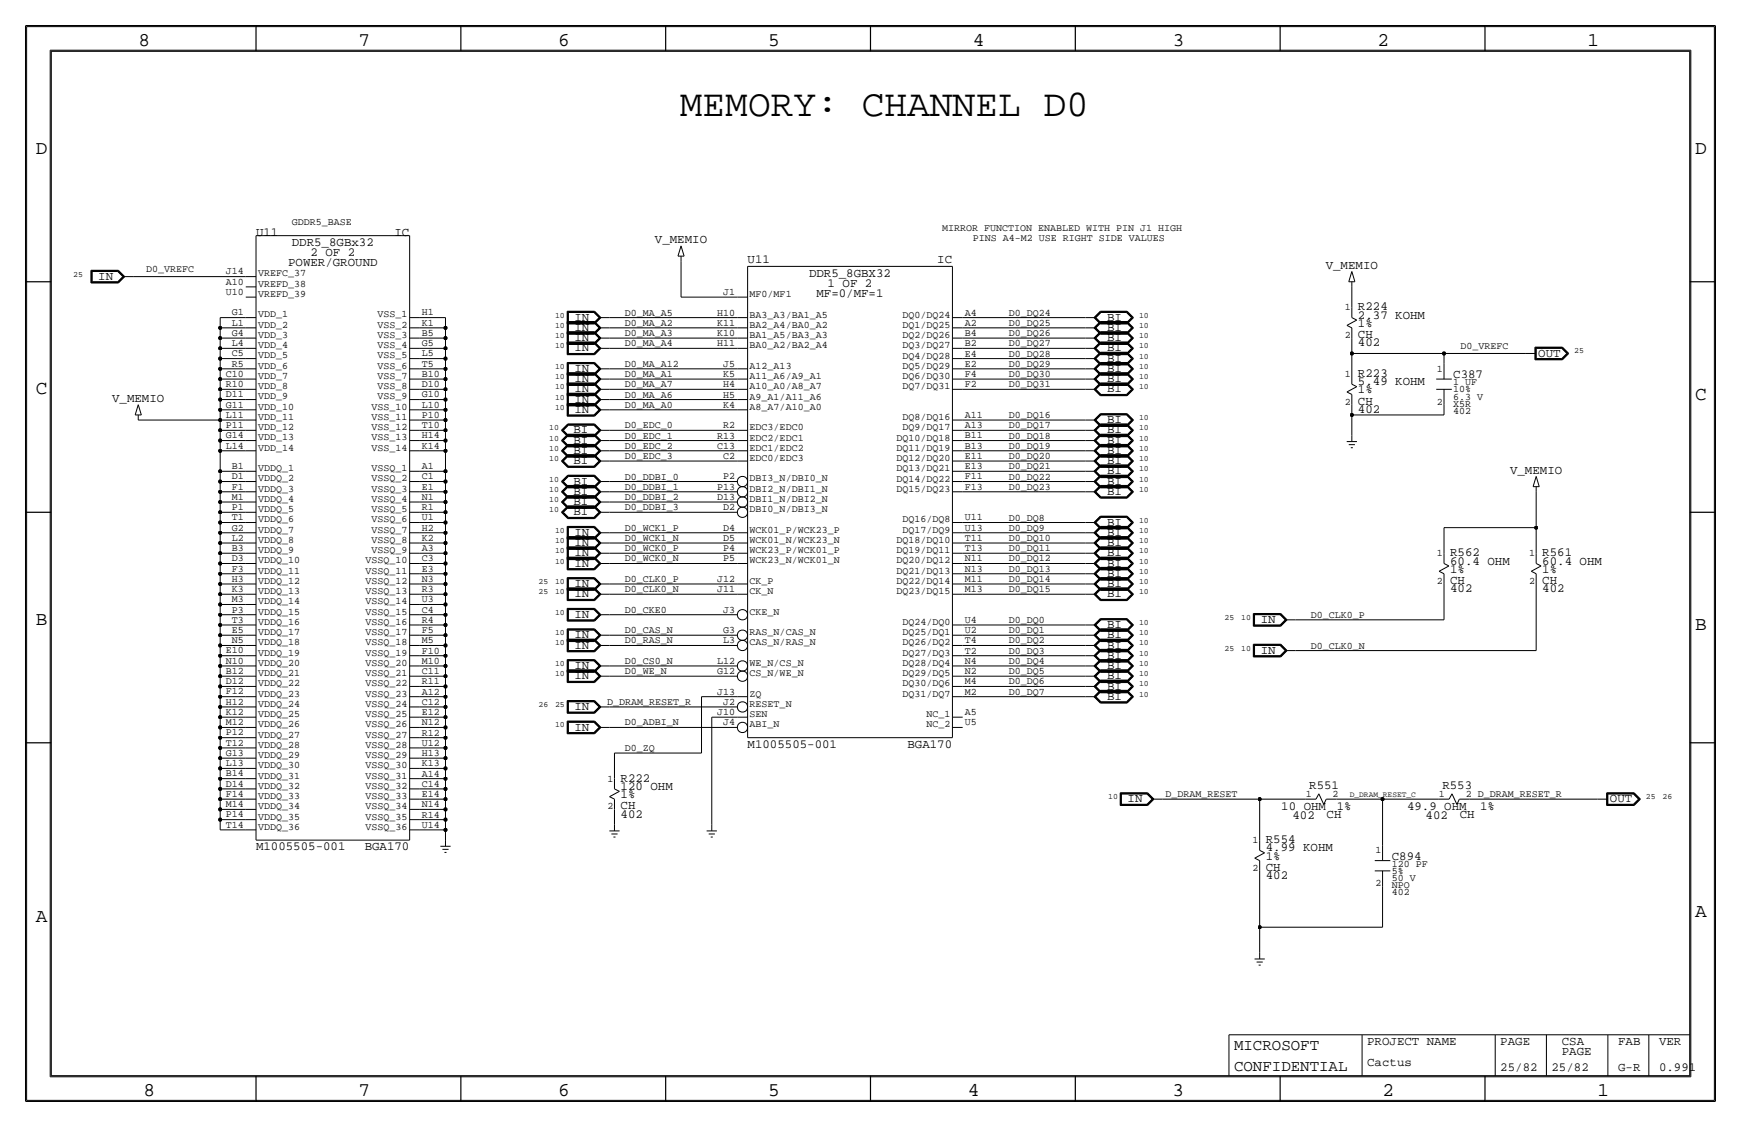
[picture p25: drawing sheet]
<svg xmlns="http://www.w3.org/2000/svg" width="432mm" height="279mm" viewBox="0 0 432 279" stroke-linecap="round" stroke-linejoin="round" font-family="sans-serif">
<defs><g id="words">
<text font-size="9.4" x="168.6" y="28.7">MEMORY: CHANNEL D0</text>
<g font-size="4.8">
<text x="34.3" y="11.4">8</text>
<text x="88.9" y="11.4">7</text>
<text x="138.5" y="11.4">6</text>
<text x="190.5" y="11.4">5</text>
<text x="241.3" y="11.4">4</text>
<text x="290.8" y="11.4">3</text>
<text x="341.6" y="11.4">2</text>
<text x="393.7" y="11.4">1</text>
<text x="8.9" y="38.1">D</text>
<text x="420.4" y="38.1">D</text>
<text x="8.9" y="97.8">C</text>
<text x="420.4" y="99.1">C</text>
<text x="8.9" y="154.9">B</text>
<text x="420.4" y="156.2">B</text>
<text x="420.4" y="227.3">A</text>
<text x="8.9" y="228.6">A</text>
<text x="35.6" y="271.8">8</text>
<text x="88.9" y="271.8">7</text>
<text x="138.4" y="271.8">6</text>
<text x="190.5" y="271.8">5</text>
<text x="240" y="271.8">4</text>
<text x="290.8" y="271.8">3</text>
<text x="342.9" y="271.8">2</text>
<text x="396.2" y="271.8">1</text>
</g>
<g font-size="3.9">
<text x="306.1" y="260.4">MICROSOFT</text>
<text x="306.1" y="265.4">CONFIDENTIAL</text>
</g>
<g font-size="3.1">
<text x="63.5" y="58.4">U11</text>
<text x="97.8" y="58.4">IC</text>
<text x="72.4" y="61">DDR5_8GBx32</text>
<text x="77" y="63.5">2 OF 2</text>
<text x="162.4" y="60.3">V_MEMIO</text>
<text x="185.4" y="65.3">U11</text>
<text x="232.5" y="65.3">IC</text>
<text x="24.4" y="69.3">IN</text>
<text x="71.5" y="66">POWER/GROUND</text>
<text x="200.6" y="68.6">DDR5_8GBX32</text>
<text x="205.3" y="71.1">1 OF 2</text>
<text x="328.8" y="66.6">V_MEMIO</text>
<text x="202.5" y="73.7">MF=0/MF=1</text>
<text x="336.8" y="77">R224</text>
<text x="142.5" y="82">IN</text>
<text x="142.5" y="79.5">IN</text>
<text x="274.6" y="82">BI</text>
<text x="274.6" y="79.5">BI</text>
<text x="336.8" y="79">2.37 KOHM</text>
<text x="336.8" y="81">1%</text>
<text x="336.8" y="83.8">CH</text>
<text x="142.5" y="84.6">IN</text>
<text x="142.5" y="87.1">IN</text>
<text x="274.6" y="84.6">BI</text>
<text x="274.6" y="87.1">BI</text>
<text x="274.6" y="89.7">BI</text>
<text x="336.8" y="85.8">402</text>
<text x="381.5" y="88.4">OUT</text>
<text x="142.5" y="94.7">IN</text>
<text x="142.5" y="92.2">IN</text>
<text x="274.6" y="94.7">BI</text>
<text x="274.6" y="92.2">BI</text>
<text x="336.8" y="93.5">R223</text>
<text x="336.8" y="95.5">5.49 KOHM</text>
<text x="360.4" y="93.7">C387</text>
<text x="27.8" y="99.7">V_MEMIO</text>
<text x="142.5" y="99.8">IN</text>
<text x="142.5" y="97.3">IN</text>
<text x="274.6" y="97.3">BI</text>
<text x="336.8" y="100.3">CH</text>
<text x="336.8" y="97.5">1%</text>
<text x="142.2" y="107.4">BI</text>
<text x="142.5" y="102.4">IN</text>
<text x="274.6" y="107.4">BI</text>
<text x="274.6" y="104.9">BI</text>
<text x="336.8" y="102.4">402</text>
<text x="142.2" y="112.5">BI</text>
<text x="142.2" y="110">BI</text>
<text x="274.6" y="110">BI</text>
<text x="274.6" y="112.5">BI</text>
<text x="142.2" y="115.1">BI</text>
<text x="274.6" y="117.6">BI</text>
<text x="274.6" y="115.1">BI</text>
<text x="374.5" y="117.4">V_MEMIO</text>
<text x="142.2" y="125.2">BI</text>
<text x="142.2" y="122.7">BI</text>
<text x="142.2" y="120.1">BI</text>
<text x="274.6" y="122.7">BI</text>
<text x="274.6" y="120.1">BI</text>
<text x="142.2" y="127.8">BI</text>
<text x="274.6" y="130.3">BI</text>
<text x="142.5" y="137.9">IN</text>
<text x="142.5" y="135.4">IN</text>
<text x="142.5" y="132.8">IN</text>
<text x="274.6" y="135.4">BI</text>
<text x="274.6" y="137.9">BI</text>
<text x="274.6" y="132.8">BI</text>
<text x="359.7" y="137.9">R562</text>
<text x="382.5" y="137.9">R561</text>
<text x="142.5" y="140.5">IN</text>
<text x="274.6" y="143">BI</text>
<text x="274.6" y="140.5">BI</text>
<text x="359.7" y="142">1%</text>
<text x="359.7" y="140">60.4 OHM</text>
<text x="382.5" y="142">1%</text>
<text x="382.5" y="140">60.4 OHM</text>
<text x="142.5" y="148.1">IN</text>
<text x="142.5" y="145.5">IN</text>
<text x="274.6" y="148.1">BI</text>
<text x="274.6" y="145.5">BI</text>
<text x="359.7" y="144.8">CH</text>
<text x="359.7" y="146.8">402</text>
<text x="382.5" y="146.8">402</text>
<text x="382.5" y="144.8">CH</text>
<text x="142.5" y="153.2">IN</text>
<text x="274.6" y="155.7">BI</text>
<text x="312.7" y="154.4">IN</text>
<text x="142.5" y="160.8">IN</text>
<text x="142.5" y="158.2">IN</text>
<text x="274.6" y="160.8">BI</text>
<text x="274.6" y="158.2">BI</text>
<text x="142.5" y="165.9">IN</text>
<text x="274.6" y="163.3">BI</text>
<text x="274.6" y="165.9">BI</text>
<text x="312.7" y="162.1">IN</text>
<text x="142.5" y="168.4">IN</text>
<text x="274.6" y="173.5">BI</text>
<text x="274.6" y="168.4">BI</text>
<text x="274.6" y="170.9">BI</text>
<text x="142.5" y="176">IN</text>
<text x="142.5" y="181.1">IN</text>
<text x="185.4" y="185.4">M1005505-001</text>
<text x="225.1" y="185.4">BGA170</text>
<text x="153.9" y="193.8">R222</text>
<text x="153.9" y="197.9">1%</text>
<text x="153.9" y="195.8">120 OHM</text>
<text x="324.7" y="195.6">R551</text>
<text x="357.7" y="195.6">R553</text>
<text x="153.9" y="202.7">402</text>
<text x="153.9" y="200.7">CH</text>
<text x="279.7" y="198.9">IN</text>
<text x="317.8" y="200.9">10 OHM</text>
<text x="320.6" y="202.9">402</text>
<text x="329" y="202.8">CH</text>
<text x="331.5" y="200.9">1%</text>
<text x="349" y="200.9">49.9 OHM</text>
<text x="353.6" y="202.9">402</text>
<text x="362" y="202.8">CH</text>
<text x="367.1" y="200.9">1%</text>
<text x="399.3" y="198.9">OUT</text>
<text x="313.9" y="209">R554</text>
<text x="63.5" y="210.8">M1005505-001</text>
<text x="90.5" y="210.8">BGA170</text>
<text x="313.9" y="215.9">CH</text>
<text x="313.9" y="213.1">1%</text>
<text x="313.9" y="211.1">4.99 KOHM</text>
<text x="345.2" y="213.1">C894</text>
<text x="313.9" y="217.9">402</text>
<text x="339.1" y="259.1">PROJECT NAME</text>
<text x="372.1" y="259.1">PAGE</text>
<text x="387.4" y="259.1">CSA</text>
<text x="387.4" y="261.6">PAGE</text>
<text x="401.3" y="259.1">FAB</text>
<text x="411.5" y="259.1">VER</text>
<text x="339.1" y="264.2">Cactus</text>
<text x="372.1" y="265.4">25/82</text>
<text x="384.8" y="265.4">25/82</text>
<text x="401.3" y="265.4">G-R</text>
<text x="411.5" y="265.4">0.991</text>
</g>
<g font-size="2.5">
<text x="72.4" y="55.9">GDDR5_BASE</text>
<text x="233.7" y="57.2">MIRROR FUNCTION ENABLED WITH PIN J1 HIGH</text>
<text x="241.3" y="59.7">PINS A4-M2 USE RIGHT SIDE VALUES</text>
<text x="36.2" y="67.4">D0_VREFC</text>
<text x="56" y="70.6">A10</text>
<text x="56" y="68">J14</text>
<text x="64" y="71.1">VREFD_38</text>
<text x="64" y="68.5">VREFC_37</text>
<text x="56" y="73.1">U10</text>
<text x="64" y="73.6">VREFD_39</text>
<text x="179.4" y="73.2">J1</text>
<text x="185.9" y="73.7">MF0/MF1</text>
<text x="333.5" y="77">1</text>
<text x="57.5" y="83.3">G4</text>
<text x="57.5" y="80.7">L1</text>
<text x="57.5" y="78.2">G1</text>
<text x="64" y="83.8">VDD_3</text>
<text x="64" y="81.2">VDD_2</text>
<text x="64" y="78.7">VDD_1</text>
<text x="93.6" y="83.8">VSS_3</text>
<text x="93.6" y="81.2">VSS_2</text>
<text x="93.6" y="78.7">VSS_1</text>
<text x="104.7" y="83.3">B5</text>
<text x="104.7" y="80.7">K1</text>
<text x="104.7" y="78.2">H1</text>
<text x="154.9" y="78.2">D0_MA_A5</text>
<text x="154.9" y="80.8">D0_MA_A2</text>
<text x="154.9" y="83.3">D0_MA_A3</text>
<text x="177.9" y="78.2">H10</text>
<text x="177.9" y="80.8">K11</text>
<text x="177.9" y="83.3">K10</text>
<text x="185.9" y="78.7">BA3_A3/BA1_A5</text>
<text x="185.9" y="81.3">BA2_A4/BA0_A2</text>
<text x="185.9" y="83.8">BA1_A5/BA3_A3</text>
<text x="223.8" y="83.8">DQ2/DQ26</text>
<text x="223.8" y="81.3">DQ1/DQ25</text>
<text x="223.8" y="78.7">DQ0/DQ24</text>
<text x="239.3" y="83.3">B4</text>
<text x="239.3" y="80.8">A2</text>
<text x="239.3" y="78.2">A4</text>
<text x="250.2" y="83.3">D0_DQ26</text>
<text x="250.2" y="78.2">D0_DQ24</text>
<text x="250.2" y="80.8">D0_DQ25</text>
<text x="333.5" y="83.8">2</text>
<text x="57.5" y="88.3">C5</text>
<text x="57.5" y="85.8">L4</text>
<text x="64" y="88.8">VDD_5</text>
<text x="64" y="86.3">VDD_4</text>
<text x="93.6" y="88.9">VSS_5</text>
<text x="93.6" y="86.3">VSS_4</text>
<text x="104.7" y="88.4">L5</text>
<text x="104.7" y="85.8">G5</text>
<text x="154.9" y="85.9">D0_MA_A4</text>
<text x="177.9" y="85.8">H11</text>
<text x="185.9" y="86.3">BA0_A2/BA2_A4</text>
<text x="223.8" y="88.9">DQ4/DQ28</text>
<text x="223.8" y="86.3">DQ3/DQ27</text>
<text x="239.3" y="88.4">E4</text>
<text x="239.3" y="85.8">B2</text>
<text x="250.2" y="88.4">D0_DQ28</text>
<text x="250.2" y="85.9">D0_DQ27</text>
<text x="362.3" y="86.5">D0_VREFC</text>
<text x="56" y="96">R10</text>
<text x="56" y="93.4">C10</text>
<text x="57.5" y="90.9">R5</text>
<text x="64" y="93.9">VDD_7</text>
<text x="64" y="91.4">VDD_6</text>
<text x="93.6" y="94">VSS_7</text>
<text x="93.6" y="91.4">VSS_6</text>
<text x="104.7" y="96">D10</text>
<text x="104.7" y="93.4">B10</text>
<text x="104.7" y="90.9">T5</text>
<text x="154.9" y="90.9">D0_MA_A12</text>
<text x="154.9" y="93.5">D0_MA_A1</text>
<text x="179.4" y="90.9">J5</text>
<text x="179.4" y="93.5">K5</text>
<text x="185.9" y="91.4">A12_A13</text>
<text x="185.9" y="94">A11_A6/A9_A1</text>
<text x="223.8" y="94">DQ6/DQ30</text>
<text x="223.8" y="91.4">DQ5/DQ29</text>
<text x="239.3" y="93.5">F4</text>
<text x="239.3" y="90.9">E2</text>
<text x="250.2" y="90.9">D0_DQ29</text>
<text x="250.2" y="93.5">D0_DQ30</text>
<text x="333.5" y="93.5">1</text>
<text x="356.4" y="92.2">1</text>
<text x="360.4" y="95.5">1 UF</text>
<text x="56" y="101">G11</text>
<text x="56" y="98.5">D11</text>
<text x="64" y="101.5">VDD_10</text>
<text x="64" y="99">VDD_9</text>
<text x="64" y="96.5">VDD_8</text>
<text x="92.2" y="101.6">VSS_10</text>
<text x="93.6" y="99">VSS_9</text>
<text x="93.6" y="96.5">VSS_8</text>
<text x="104.7" y="101.1">L10</text>
<text x="104.7" y="98.5">G10</text>
<text x="154.9" y="96">D0_MA_A7</text>
<text x="154.9" y="98.6">D0_MA_A6</text>
<text x="154.9" y="101.1">D0_MA_A0</text>
<text x="179.4" y="96">H4</text>
<text x="179.4" y="98.6">H5</text>
<text x="179.4" y="101.1">K4</text>
<text x="185.9" y="99">A9_A1/A11_A6</text>
<text x="185.9" y="101.6">A8_A7/A10_A0</text>
<text x="185.9" y="96.5">A10_A0/A8_A7</text>
<text x="223.8" y="96.5">DQ7/DQ31</text>
<text x="239.3" y="96">F2</text>
<text x="250.2" y="96">D0_DQ31</text>
<text x="333.5" y="100.3">2</text>
<text x="356.4" y="100.3">2</text>
<text x="360.4" y="99.1">6.3 V</text>
<text x="360.4" y="100.8">X5R</text>
<text x="360.4" y="97.3">10%</text>
<text x="56" y="106.1">P11</text>
<text x="56" y="103.6">L11</text>
<text x="64" y="106.6">VDD_12</text>
<text x="64" y="104.1">VDD_11</text>
<text x="92.2" y="106.7">VSS_12</text>
<text x="92.2" y="104.1">VSS_11</text>
<text x="104.7" y="106.2">T10</text>
<text x="104.7" y="103.6">P10</text>
<text x="154.9" y="106.2">D0_EDC_0</text>
<text x="179.4" y="106.2">R2</text>
<text x="185.9" y="106.7">EDC3/EDC0</text>
<text x="223.8" y="106.7">DQ9/DQ17</text>
<text x="223.8" y="104.1">DQ8/DQ16</text>
<text x="239.3" y="106.2">A13</text>
<text x="239.3" y="103.6">A11</text>
<text x="250.2" y="106.2">D0_DQ17</text>
<text x="250.2" y="103.6">D0_DQ16</text>
<text x="360.4" y="102.6">402</text>
<text x="56" y="111.2">L14</text>
<text x="56" y="108.7">G14</text>
<text x="64" y="111.7">VDD_14</text>
<text x="64" y="109.2">VDD_13</text>
<text x="92.2" y="111.7">VSS_14</text>
<text x="92.2" y="109.2">VSS_13</text>
<text x="104.7" y="111.2">K14</text>
<text x="104.7" y="108.7">H14</text>
<text x="154.9" y="108.7">D0_EDC_1</text>
<text x="154.9" y="111.3">D0_EDC_2</text>
<text x="154.9" y="113.8">D0_EDC_3</text>
<text x="177.9" y="108.7">R13</text>
<text x="177.9" y="111.3">C13</text>
<text x="179.4" y="113.8">C2</text>
<text x="185.9" y="109.2">EDC2/EDC1</text>
<text x="185.9" y="111.8">EDC1/EDC2</text>
<text x="222.3" y="111.7">DQ11/DQ19</text>
<text x="222.3" y="109.2">DQ10/DQ18</text>
<text x="239.3" y="113.8">E11</text>
<text x="239.3" y="111.2">B13</text>
<text x="239.3" y="108.7">B11</text>
<text x="250.2" y="108.7">D0_DQ18</text>
<text x="250.2" y="111.3">D0_DQ19</text>
<text x="250.2" y="113.8">D0_DQ20</text>
<text x="57.5" y="118.8">D1</text>
<text x="57.5" y="116.3">B1</text>
<text x="64" y="119.3">VDDQ_2</text>
<text x="64" y="116.8">VDDQ_1</text>
<text x="92.2" y="119.4">VSSQ_2</text>
<text x="92.2" y="116.8">VSSQ_1</text>
<text x="104.7" y="118.9">C1</text>
<text x="104.7" y="116.3">A1</text>
<text x="154.9" y="118.9">D0_DDBI_0</text>
<text x="179.4" y="118.9">P2</text>
<text x="185.9" y="114.3">EDC0/EDC3</text>
<text x="185.9" y="119.4">DBI3_N/DBI0_N</text>
<text x="222.3" y="119.4">DQ14/DQ22</text>
<text x="222.3" y="116.8">DQ13/DQ21</text>
<text x="222.3" y="114.3">DQ12/DQ20</text>
<text x="239.3" y="118.9">F11</text>
<text x="239.3" y="116.3">E13</text>
<text x="250.2" y="116.3">D0_DQ21</text>
<text x="250.2" y="118.9">D0_DQ22</text>
<text x="57.5" y="123.9">M1</text>
<text x="57.5" y="121.4">F1</text>
<text x="64" y="124.4">VDDQ_4</text>
<text x="64" y="121.9">VDDQ_3</text>
<text x="92.2" y="124.4">VSSQ_4</text>
<text x="92.2" y="121.9">VSSQ_3</text>
<text x="104.7" y="123.9">N1</text>
<text x="104.7" y="121.4">E1</text>
<text x="154.9" y="121.4">D0_DDBI_1</text>
<text x="154.9" y="124">D0_DDBI_2</text>
<text x="177.9" y="121.4">P13</text>
<text x="177.9" y="123.9">D13</text>
<text x="185.9" y="121.9">DBI2_N/DBI1_N</text>
<text x="185.9" y="124.4">DBI1_N/DBI2_N</text>
<text x="222.3" y="121.9">DQ15/DQ23</text>
<text x="239.3" y="121.4">F13</text>
<text x="250.2" y="121.4">D0_DQ23</text>
<text x="57.5" y="131.5">G2</text>
<text x="57.5" y="129">T1</text>
<text x="57.5" y="126.4">P1</text>
<text x="64" y="129.5">VDDQ_6</text>
<text x="64" y="126.9">VDDQ_5</text>
<text x="92.2" y="129.5">VSSQ_6</text>
<text x="92.2" y="127">VSSQ_5</text>
<text x="104.7" y="131.6">H2</text>
<text x="104.7" y="129">U1</text>
<text x="104.7" y="126.5">R1</text>
<text x="154.9" y="131.6">D0_WCK1_P</text>
<text x="154.9" y="126.5">D0_DDBI_3</text>
<text x="179.4" y="131.6">D4</text>
<text x="179.4" y="126.5">D2</text>
<text x="185.9" y="127">DBI0_N/DBI3_N</text>
<text x="223.8" y="129.5">DQ16/DQ8</text>
<text x="239.3" y="131.6">U13</text>
<text x="239.3" y="129">U11</text>
<text x="250.2" y="131.6">D0_DQ9</text>
<text x="250.2" y="129">D0_DQ8</text>
<text x="57.5" y="136.6">B3</text>
<text x="57.5" y="134.1">L2</text>
<text x="64" y="137.1">VDDQ_9</text>
<text x="64" y="134.6">VDDQ_8</text>
<text x="64" y="132">VDDQ_7</text>
<text x="92.2" y="137.1">VSSQ_9</text>
<text x="92.2" y="134.6">VSSQ_8</text>
<text x="92.2" y="132.1">VSSQ_7</text>
<text x="104.7" y="136.6">A3</text>
<text x="104.7" y="134.1">K2</text>
<text x="154.9" y="134.1">D0_WCK1_N</text>
<text x="154.9" y="136.7">D0_WCK0_P</text>
<text x="179.4" y="136.7">P4</text>
<text x="179.4" y="134.1">D5</text>
<text x="185.9" y="137.2">WCK23_P/WCK01_P</text>
<text x="185.9" y="134.6">WCK01_N/WCK23_N</text>
<text x="185.9" y="132.1">WCK01_P/WCK23_P</text>
<text x="222.3" y="137.2">DQ19/DQ11</text>
<text x="222.3" y="134.6">DQ18/DQ10</text>
<text x="223.8" y="132.1">DQ17/DQ9</text>
<text x="239.3" y="136.7">T13</text>
<text x="239.3" y="134.1">T11</text>
<text x="250.2" y="136.7">D0_DQ11</text>
<text x="250.2" y="134.1">D0_DQ10</text>
<text x="356.4" y="137.9">1</text>
<text x="379.3" y="137.9">1</text>
<text x="57.5" y="141.7">F3</text>
<text x="57.5" y="139.1">D3</text>
<text x="64" y="142.2">VDDQ_11</text>
<text x="64" y="139.7">VDDQ_10</text>
<text x="90.7" y="142.2">VSSQ_11</text>
<text x="90.7" y="139.7">VSSQ_10</text>
<text x="104.7" y="141.7">E3</text>
<text x="104.7" y="139.2">C3</text>
<text x="154.9" y="139.2">D0_WCK0_N</text>
<text x="179.4" y="139.2">P5</text>
<text x="185.9" y="139.7">WCK23_N/WCK01_N</text>
<text x="222.3" y="142.2">DQ21/DQ13</text>
<text x="222.3" y="139.7">DQ20/DQ12</text>
<text x="239.3" y="141.7">N13</text>
<text x="239.3" y="139.2">N11</text>
<text x="250.2" y="141.7">D0_DQ13</text>
<text x="250.2" y="139.2">D0_DQ12</text>
<text x="57.5" y="149.3">M3</text>
<text x="57.5" y="146.8">K3</text>
<text x="57.5" y="144.2">H3</text>
<text x="64" y="149.8">VDDQ_14</text>
<text x="64" y="147.3">VDDQ_13</text>
<text x="64" y="144.7">VDDQ_12</text>
<text x="90.7" y="149.8">VSSQ_14</text>
<text x="90.7" y="147.3">VSSQ_13</text>
<text x="90.7" y="144.8">VSSQ_12</text>
<text x="104.7" y="149.3">U3</text>
<text x="104.7" y="146.8">R3</text>
<text x="104.7" y="144.3">N3</text>
<text x="154.9" y="146.8">D0_CLK0_N</text>
<text x="154.9" y="144.3">D0_CLK0_P</text>
<text x="177.9" y="144.3">J12</text>
<text x="177.9" y="146.8">J11</text>
<text x="185.9" y="147.3">CK_N</text>
<text x="185.9" y="144.8">CK_P</text>
<text x="222.3" y="147.3">DQ23/DQ15</text>
<text x="222.3" y="144.8">DQ22/DQ14</text>
<text x="239.3" y="146.8">M13</text>
<text x="239.3" y="144.3">M11</text>
<text x="250.2" y="146.8">D0_DQ15</text>
<text x="250.2" y="144.3">D0_DQ14</text>
<text x="356.4" y="144.8">2</text>
<text x="379.3" y="144.8">2</text>
<text x="57.5" y="154.4">T3</text>
<text x="57.5" y="151.8">P3</text>
<text x="64" y="154.9">VDDQ_16</text>
<text x="64" y="152.4">VDDQ_15</text>
<text x="90.7" y="154.9">VSSQ_16</text>
<text x="90.7" y="152.4">VSSQ_15</text>
<text x="104.7" y="154.4">R4</text>
<text x="104.7" y="151.9">C4</text>
<text x="154.9" y="151.9">D0_CKE0</text>
<text x="179.4" y="151.9">J3</text>
<text x="185.9" y="152.4">CKE_N</text>
<text x="223.8" y="154.9">DQ24/DQ0</text>
<text x="239.3" y="154.4">U4</text>
<text x="250.2" y="154.4">D0_DQ0</text>
<text x="325.1" y="153.2">D0_CLK0_P</text>
<text x="57.5" y="159.5">N5</text>
<text x="57.5" y="156.9">E5</text>
<text x="64" y="160">VDDQ_18</text>
<text x="64" y="157.4">VDDQ_17</text>
<text x="90.7" y="160">VSSQ_18</text>
<text x="90.7" y="157.5">VSSQ_17</text>
<text x="104.7" y="159.5">M5</text>
<text x="104.7" y="157">F5</text>
<text x="154.9" y="157">D0_CAS_N</text>
<text x="154.9" y="159.5">D0_RAS_N</text>
<text x="179.4" y="157">G3</text>
<text x="179.4" y="159.5">L3</text>
<text x="185.9" y="157.5">RAS_N/CAS_N</text>
<text x="185.9" y="160">CAS_N/RAS_N</text>
<text x="223.8" y="160">DQ26/DQ2</text>
<text x="223.8" y="157.5">DQ25/DQ1</text>
<text x="239.3" y="159.5">T4</text>
<text x="239.3" y="157">U2</text>
<text x="250.2" y="157">D0_DQ1</text>
<text x="250.2" y="159.5">D0_DQ2</text>
<text x="325.1" y="160.8">D0_CLK0_N</text>
<text x="56" y="167.1">B12</text>
<text x="56" y="164.6">N10</text>
<text x="56" y="162">E10</text>
<text x="64" y="167.6">VDDQ_21</text>
<text x="64" y="165.1">VDDQ_20</text>
<text x="64" y="162.5">VDDQ_19</text>
<text x="90.7" y="167.6">VSSQ_21</text>
<text x="90.7" y="165.1">VSSQ_20</text>
<text x="90.7" y="162.5">VSSQ_19</text>
<text x="104.7" y="167.1">C11</text>
<text x="104.7" y="164.6">M10</text>
<text x="104.7" y="162">F10</text>
<text x="154.9" y="167.1">D0_WE_N</text>
<text x="154.9" y="164.6">D0_CS0_N</text>
<text x="177.9" y="164.6">L12</text>
<text x="177.9" y="167.1">G12</text>
<text x="185.9" y="165.1">WE_N/CS_N</text>
<text x="185.9" y="167.6">CS_N/WE_N</text>
<text x="223.8" y="167.6">DQ29/DQ5</text>
<text x="223.8" y="165.1">DQ28/DQ4</text>
<text x="223.8" y="162.6">DQ27/DQ3</text>
<text x="239.3" y="167.1">N2</text>
<text x="239.3" y="164.6">N4</text>
<text x="239.3" y="162.1">T2</text>
<text x="250.2" y="167.1">D0_DQ5</text>
<text x="250.2" y="164.6">D0_DQ4</text>
<text x="250.2" y="162.1">D0_DQ3</text>
<text x="56" y="172.2">F12</text>
<text x="56" y="169.6">D12</text>
<text x="64" y="172.7">VDDQ_23</text>
<text x="64" y="170.1">VDDQ_22</text>
<text x="90.7" y="172.7">VSSQ_23</text>
<text x="90.7" y="170.2">VSSQ_22</text>
<text x="104.7" y="172.2">A12</text>
<text x="104.7" y="169.7">R11</text>
<text x="177.9" y="172.2">J13</text>
<text x="185.9" y="172.7">ZQ</text>
<text x="223.8" y="172.7">DQ31/DQ7</text>
<text x="223.8" y="170.2">DQ30/DQ6</text>
<text x="239.3" y="172.2">M2</text>
<text x="239.3" y="169.7">M4</text>
<text x="250.2" y="172.2">D0_DQ7</text>
<text x="250.2" y="169.7">D0_DQ6</text>
<text x="56" y="179.8">M12</text>
<text x="56" y="177.3">K12</text>
<text x="56" y="174.7">H12</text>
<text x="64" y="177.8">VDDQ_25</text>
<text x="64" y="175.2">VDDQ_24</text>
<text x="90.7" y="177.8">VSSQ_25</text>
<text x="90.7" y="175.3">VSSQ_24</text>
<text x="104.7" y="179.8">N12</text>
<text x="104.7" y="177.3">E12</text>
<text x="104.7" y="174.7">C12</text>
<text x="150.6" y="174.8">D_DRAM_RESET_R</text>
<text x="154.9" y="179.8">D0_ADBI_N</text>
<text x="177.9" y="177.3">J10</text>
<text x="179.4" y="174.8">J2</text>
<text x="179.4" y="179.8">J4</text>
<text x="185.9" y="177.8">SEN</text>
<text x="185.9" y="175.3">RESET_N</text>
<text x="229.8" y="177.8">NC_1</text>
<text x="239.3" y="179.8">U5</text>
<text x="239.3" y="177.3">A5</text>
<text x="56" y="184.9">T12</text>
<text x="56" y="182.3">P12</text>
<text x="64" y="185.4">VDDQ_28</text>
<text x="64" y="182.8">VDDQ_27</text>
<text x="64" y="180.3">VDDQ_26</text>
<text x="90.7" y="185.4">VSSQ_28</text>
<text x="90.7" y="182.9">VSSQ_27</text>
<text x="90.7" y="180.3">VSSQ_26</text>
<text x="104.7" y="184.9">U12</text>
<text x="104.7" y="182.4">R12</text>
<text x="185.9" y="180.3">ABI_N</text>
<text x="229.8" y="180.3">NC_2</text>
<text x="56" y="190">L13</text>
<text x="56" y="187.4">G13</text>
<text x="64" y="190.5">VDDQ_30</text>
<text x="64" y="187.9">VDDQ_29</text>
<text x="90.7" y="190.5">VSSQ_30</text>
<text x="90.7" y="188">VSSQ_29</text>
<text x="104.7" y="190">K13</text>
<text x="104.7" y="187.5">H13</text>
<text x="154.9" y="186.2">D0_ZQ</text>
<text x="56" y="197.6">F14</text>
<text x="56" y="195">D14</text>
<text x="56" y="192.5">B14</text>
<text x="64" y="195.5">VDDQ_32</text>
<text x="64" y="193">VDDQ_31</text>
<text x="90.7" y="195.6">VSSQ_32</text>
<text x="90.7" y="193">VSSQ_31</text>
<text x="104.7" y="197.6">E14</text>
<text x="104.7" y="195.1">C14</text>
<text x="104.7" y="192.5">A14</text>
<text x="150.7" y="193.8">1</text>
<text x="289.1" y="197.6">D_DRAM_RESET</text>
<text x="323.8" y="197.6">1</text>
<text x="330.5" y="197.6">2</text>
<text x="356.9" y="197.6">1</text>
<text x="363.5" y="197.6">2 D_DRAM_RESET_R</text>
<text x="56" y="202.7">P14</text>
<text x="56" y="200.1">M14</text>
<text x="64" y="203.2">VDDQ_35</text>
<text x="64" y="200.6">VDDQ_34</text>
<text x="64" y="198.1">VDDQ_33</text>
<text x="90.7" y="203.2">VSSQ_35</text>
<text x="90.7" y="200.7">VSSQ_34</text>
<text x="90.7" y="198.1">VSSQ_33</text>
<text x="104.7" y="202.7">R14</text>
<text x="104.7" y="200.2">N14</text>
<text x="150.7" y="200.7">2</text>
<text x="56" y="205.2">T14</text>
<text x="64" y="205.7">VDDQ_36</text>
<text x="90.7" y="205.7">VSSQ_36</text>
<text x="104.7" y="205.2">U14</text>
<text x="310.7" y="209">1</text>
<text x="310.7" y="215.9">2</text>
<text x="341.2" y="211.6">1</text>
<text x="345.2" y="214.9">120 PF</text>
<text x="341.2" y="219.7">2</text>
<text x="345.2" y="218.4">50 V</text>
<text x="345.2" y="220.2">NPO</text>
<text x="345.2" y="222">402</text>
<text x="345.2" y="216.7">5%</text>
</g>
<g font-size="2">
<text x="18.2" y="68.6">25</text>
<text x="137.7" y="83.8">10</text>
<text x="137.7" y="81.3">10</text>
<text x="137.7" y="78.7">10</text>
<text x="282.5" y="83.8">10</text>
<text x="282.5" y="81.3">10</text>
<text x="282.5" y="78.7">10</text>
<text x="137.7" y="86.4">10</text>
<text x="282.5" y="86.4">10</text>
<text x="282.5" y="88.9">10</text>
<text x="390.4" y="87.6">25</text>
<text x="137.7" y="94">10</text>
<text x="137.7" y="91.4">10</text>
<text x="282.5" y="94">10</text>
<text x="282.5" y="91.4">10</text>
<text x="137.7" y="99.1">10</text>
<text x="137.7" y="101.6">10</text>
<text x="137.7" y="96.5">10</text>
<text x="282.5" y="96.5">10</text>
<text x="136.2" y="106.7">10</text>
<text x="282.5" y="106.7">10</text>
<text x="282.5" y="104.1">10</text>
<text x="136.2" y="111.8">10</text>
<text x="136.2" y="109.2">10</text>
<text x="282.5" y="109.2">10</text>
<text x="282.5" y="111.8">10</text>
<text x="136.2" y="119.4">10</text>
<text x="136.2" y="114.3">10</text>
<text x="282.5" y="116.8">10</text>
<text x="282.5" y="119.4">10</text>
<text x="282.5" y="114.3">10</text>
<text x="136.2" y="124.5">10</text>
<text x="136.2" y="121.9">10</text>
<text x="282.5" y="121.9">10</text>
<text x="136.2" y="127">10</text>
<text x="282.5" y="129.5">10</text>
<text x="137.7" y="137.2">10</text>
<text x="137.7" y="134.6">10</text>
<text x="137.7" y="132.1">10</text>
<text x="282.5" y="134.6">10</text>
<text x="282.5" y="137.2">10</text>
<text x="282.5" y="132.1">10</text>
<text x="137.7" y="139.7">10</text>
<text x="282.5" y="142.2">10</text>
<text x="282.5" y="139.7">10</text>
<text x="133.6" y="147.3">25</text>
<text x="133.6" y="144.8">25</text>
<text x="137.7" y="147.3">10</text>
<text x="137.7" y="144.8">10</text>
<text x="282.5" y="147.3">10</text>
<text x="282.5" y="144.8">10</text>
<text x="137.7" y="152.4">10</text>
<text x="282.5" y="154.9">10</text>
<text x="303.7" y="153.7">25</text>
<text x="307.8" y="153.7">10</text>
<text x="137.7" y="160">10</text>
<text x="137.7" y="157.5">10</text>
<text x="282.5" y="160">10</text>
<text x="282.5" y="157.5">10</text>
<text x="303.7" y="161.3">25</text>
<text x="307.8" y="161.3">10</text>
<text x="137.7" y="165.1">10</text>
<text x="137.7" y="167.6">10</text>
<text x="282.5" y="162.6">10</text>
<text x="282.5" y="165.1">10</text>
<text x="282.5" y="167.6">10</text>
<text x="282.5" y="172.7">10</text>
<text x="282.5" y="170.2">10</text>
<text x="133.6" y="175.3">26</text>
<text x="137.7" y="175.3">25</text>
<text x="137.7" y="180.3">10</text>
<text x="334.8" y="197.6">D_DRAM_RESET_C</text>
<text x="274.8" y="198.1">10</text>
<text x="408.2" y="198.1">25</text>
<text x="412.3" y="198.1">26</text>
</g>
</g></defs>
<!-- layer: Nets -->
<g fill="none" stroke="#000" stroke-width=".25">
<path d="M33 68.6h28zM54.6 78.7v2.6zM54.6 78.7h6.4zM104.1 78.7h6.4zM110.5 78.7v2.6zM151.1 78.7h31.8zM168.9 64.8v8.9zM168.9 73.7h14zM238.8 78.7h30.4zM335.3 71.1v5.1zM54.6 99.1v2.5zM54.6 96.5v2.6z"/>
<path d="M54.6 99.1h6.4zM54.6 96.5h6.4zM54.6 94v2.5zM54.6 94h6.4zM54.6 91.4v2.6zM54.6 91.4h6.4zM54.6 88.9v2.5zM54.6 88.9h6.4zM54.6 86.4v2.5zM54.6 83.8v2.6zM54.6 86.4h6.4zM54.6 83.8h6.4z"/>
<path d="M54.6 81.3v2.5zM54.6 81.3h6.4zM104.1 81.3h6.4zM104.1 83.8h6.4zM104.1 86.4h6.4zM104.1 88.9h6.4zM104.1 91.4h6.4zM104.1 94h6.4zM104.1 96.5h6.4zM104.1 99.1h6.4zM110.5 81.3v2.5zM110.5 83.8v2.6z"/>
<path d="M110.5 86.4v2.5zM110.5 88.9v2.5zM110.5 91.4v2.6zM110.5 94v2.5zM110.5 96.5v2.6zM110.5 99.1v2.5zM151.1 99.1h31.8zM151.1 94h31.8zM151.1 86.4h31.8zM151.1 81.3h31.8zM151.1 96.5h31.8zM151.1 91.4h31.8z"/>
<path d="M151.1 83.8h31.8zM238.8 81.3h30.4zM238.8 94h30.4zM238.8 83.8h30.4zM238.8 86.4h30.4zM238.8 96.5h30.4zM238.8 91.4h30.4zM238.8 88.9h30.4zM335.3 87.6h22.8zM335.3 83.8v3.8zM335.3 87.6v5.1zM358.1 87.6v2.6z"/>
<path d="M358.1 87.6h20.4zM34.3 104.1h20.3zM54.6 119.4v2.5zM54.6 119.4h6.4zM54.6 116.8v2.6zM54.6 116.8h6.4zM54.6 111.8v5zM54.6 109.2v2.6zM54.6 111.8h6.4zM54.6 109.2h6.4zM54.6 106.7v2.5zM54.6 106.7h6.4z"/>
<path d="M54.6 104.1v2.6zM54.6 104.1h6.4zM54.6 101.6v2.5zM54.6 101.6h6.4zM104.1 101.6h6.4zM104.1 104.1h6.4zM104.1 106.7h6.4zM104.1 109.2h6.4zM104.1 111.8h6.4zM104.1 116.8h6.4zM104.1 119.4h6.4zM110.5 101.6v2.5z"/>
<path d="M110.5 104.1v2.6zM110.5 106.7v2.5zM110.5 109.2v2.6zM110.5 111.8v5zM110.5 116.8v2.6zM110.5 119.4v2.5zM151.1 114.3h31.8zM151.1 109.2h31.8zM151.1 101.6h31.8zM151.1 119.4h31.8zM151.1 111.8h31.8zM151.1 106.7h31.8z"/>
<path d="M238.8 114.3h30.4zM238.8 119.4h30.4zM238.8 111.8h30.4zM238.8 104.1h30.4zM238.8 106.7h30.4zM238.8 109.2h30.4zM238.8 116.8h30.4zM335.3 102.9h22.8zM335.3 100.3v2.6zM335.3 102.9v5.1zM358.1 100.3v2.6zM54.6 139.7v2.5z"/>
<path d="M54.6 139.7h6.4zM54.6 137.2v2.5zM54.6 134.6v2.6zM54.6 137.2h6.4zM54.6 134.6h6.4zM54.6 132.1v2.5zM54.6 132.1h6.4zM54.6 129.5v2.6zM54.6 129.5h6.4zM54.6 127v2.5zM54.6 127h6.4zM54.6 124.5v2.5z"/>
<path d="M54.6 121.9v2.6zM54.6 124.5h6.4zM54.6 121.9h6.4zM104.1 121.9h6.4zM104.1 124.5h6.4zM104.1 127h6.4zM104.1 129.5h6.4zM104.1 132.1h6.4zM104.1 134.6h6.4zM104.1 137.2h6.4zM104.1 139.7h6.4zM110.5 121.9v2.6z"/>
<path d="M110.5 124.5v2.5zM110.5 127v2.5zM110.5 129.5v2.6zM110.5 132.1v2.5zM110.5 134.6v2.6zM110.5 137.2v2.5zM110.5 139.7v2.5zM151.1 127h31.8zM151.1 139.7h31.8zM151.1 134.6h31.8zM151.1 121.9h31.8zM151.1 124.5h31.8z"/>
<path d="M151.1 137.2h31.8zM151.1 132.1h31.8zM238.8 121.9h30.4zM238.8 129.5h30.4zM238.8 132.1h30.4zM238.8 134.6h30.4zM238.8 137.2h30.4zM238.8 139.7h30.4zM358.1 130.8v6.4zM358.1 130.8h22.9zM381 121.9v8.9zM381 130.8v6.4z"/>
<path d="M54.6 157.5v2.5zM54.6 157.5h6.4zM54.6 154.9v2.6zM54.6 154.9h6.4zM54.6 152.4v2.5zM54.6 152.4h6.4zM54.6 149.9v2.5zM54.6 147.3v2.6zM54.6 149.9h6.4zM54.6 147.3h6.4zM54.6 144.8v2.5zM54.6 144.8h6.4z"/>
<path d="M54.6 142.2v2.6zM54.6 142.2h6.4zM104.1 142.2h6.4zM104.1 144.8h6.4zM104.1 147.3h6.4zM104.1 149.9h6.4zM104.1 152.4h6.4zM104.1 154.9h6.4zM104.1 157.5h6.4zM110.5 142.2v2.6zM110.5 144.8v2.5zM110.5 147.3v2.6z"/>
<path d="M110.5 149.9v2.5zM110.5 152.4v2.5zM110.5 154.9v2.6zM110.5 157.5v2.5zM151.1 157.5h31.8zM151.1 147.3h31.8zM151.1 144.8h31.8zM151.1 152.4h31.8zM238.8 144.8h30.4zM238.8 142.2h30.4zM238.8 147.3h30.4zM238.8 157.5h30.4z"/>
<path d="M238.8 154.9h30.4zM321.3 153.7h36.8zM358.1 144.8v8.9zM381 144.8v16.5zM54.6 177.8v2.5zM54.6 175.3v2.5zM54.6 177.8h6.4zM54.6 175.3h6.4zM54.6 172.7v2.6zM54.6 172.7h6.4zM54.6 170.2v2.5zM54.6 170.2h6.4z"/>
<path d="M54.6 167.6v2.6zM54.6 167.6h6.4zM54.6 165.1v2.5zM54.6 162.6v2.5zM54.6 165.1h6.4zM54.6 162.6h6.4zM54.6 160v2.6zM54.6 160h6.4zM104.1 160h6.4zM104.1 162.6h6.4zM104.1 165.1h6.4zM104.1 167.6h6.4z"/>
<path d="M104.1 170.2h6.4zM104.1 172.7h6.4zM104.1 175.3h6.4zM104.1 177.8h6.4zM110.5 160v2.6zM110.5 162.6v2.5zM110.5 165.1v2.5zM110.5 167.6v2.6zM110.5 170.2v2.5zM110.5 172.7v2.6zM110.5 175.3v2.5zM110.5 177.8v2.5z"/>
<path d="M151.1 165.1h31.8zM151.1 167.6h31.8zM151.1 160h31.8zM151.1 175.3h31.8zM174 172.7v14zM174 172.7h8.9zM176.5 177.8v26.7zM176.5 177.8h6.4zM238.8 162.6h30.4zM238.8 165.1h30.4zM238.8 170.2h30.4zM238.8 167.6h30.4z"/>
<path d="M238.8 172.7h30.4zM238.8 160h30.4zM321.3 161.3h59.7zM54.6 198.1v2.6zM54.6 198.1h6.4zM54.6 195.6v2.5zM54.6 195.6h6.4zM54.6 193v2.6zM54.6 193h6.4zM54.6 190.5v2.5zM54.6 188v2.5zM54.6 190.5h6.4z"/>
<path d="M54.6 188h6.4zM54.6 185.4v2.6zM54.6 185.4h6.4zM54.6 182.9v2.5zM54.6 182.9h6.4zM54.6 180.3v2.6zM54.6 180.3h6.4zM104.1 180.3h6.4zM104.1 182.9h6.4zM104.1 185.4h6.4zM104.1 188h6.4zM104.1 190.5h6.4z"/>
<path d="M104.1 193h6.4zM104.1 195.6h6.4zM104.1 198.1h6.4zM110.5 180.3v2.6zM110.5 182.9v2.5zM110.5 185.4v2.6zM110.5 188v2.5zM110.5 190.5v2.5zM110.5 193v2.6zM110.5 195.6v2.5zM110.5 198.1v2.6zM151.1 180.3h31.8z"/>
<path d="M152.4 186.7h21.6zM152.4 186.7v6.3zM288.3 198.1h24.1zM312.4 198.1v10.2zM312.4 198.1h11.4zM331.5 198.1h11.4zM342.9 198.1h14zM342.9 198.1v11.4zM364.5 198.1h31.7zM54.6 205.7h6.4zM54.6 203.2v2.5zM54.6 200.7v2.5z"/>
<path d="M54.6 203.2h6.4zM54.6 200.7h6.4zM104.1 200.7h6.4zM104.1 203.2h6.4zM104.1 205.7h6.4zM110.5 200.7v2.5zM110.5 203.2v2.5zM110.5 205.7v2.6zM152.4 200.7v3.8zM312.4 215.9v14zM342.9 219.7v10.2zM312.4 229.9h30.5z"/>
<path d="M312.4 229.9v6.3z"/>
</g>
<g fill="#000" stroke="#000" stroke-width=".25">
<circle cx="54.6" cy="81.3" r=".41"/>
<circle cx="54.6" cy="86.4" r=".41"/>
<circle cx="54.6" cy="96.5" r=".41"/>
<circle cx="54.6" cy="94" r=".41"/>
<circle cx="54.6" cy="83.8" r=".41"/>
<circle cx="54.6" cy="88.9" r=".41"/>
<circle cx="54.6" cy="99.1" r=".41"/>
<circle cx="54.6" cy="91.4" r=".41"/>
<circle cx="110.5" cy="99.1" r=".41"/>
<circle cx="110.5" cy="83.8" r=".41"/>
<circle cx="110.5" cy="86.4" r=".41"/>
<circle cx="110.5" cy="94" r=".41"/>
<circle cx="110.5" cy="91.4" r=".41"/>
<circle cx="110.5" cy="81.3" r=".41"/>
<circle cx="110.5" cy="88.9" r=".41"/>
<circle cx="110.5" cy="96.5" r=".41"/>
<circle cx="335.3" cy="87.6" r=".41"/>
<circle cx="358.1" cy="87.6" r=".41"/>
<circle cx="54.6" cy="101.6" r=".41"/>
<circle cx="54.6" cy="104.1" r=".41"/>
<circle cx="54.6" cy="109.2" r=".41"/>
<circle cx="54.6" cy="116.8" r=".41"/>
<circle cx="54.6" cy="119.4" r=".41"/>
<circle cx="54.6" cy="106.7" r=".41"/>
<circle cx="54.6" cy="111.8" r=".41"/>
<circle cx="110.5" cy="101.6" r=".41"/>
<circle cx="110.5" cy="116.8" r=".41"/>
<circle cx="110.5" cy="104.1" r=".41"/>
<circle cx="110.5" cy="109.2" r=".41"/>
<circle cx="110.5" cy="119.4" r=".41"/>
<circle cx="110.5" cy="106.7" r=".41"/>
<circle cx="110.5" cy="111.8" r=".41"/>
<circle cx="335.3" cy="102.9" r=".41"/>
<circle cx="54.6" cy="134.6" r=".41"/>
<circle cx="54.6" cy="127" r=".41"/>
<circle cx="54.6" cy="121.9" r=".41"/>
<circle cx="54.6" cy="139.7" r=".41"/>
<circle cx="54.6" cy="124.5" r=".41"/>
<circle cx="54.6" cy="132.1" r=".41"/>
<circle cx="54.6" cy="137.2" r=".41"/>
<circle cx="54.6" cy="129.5" r=".41"/>
<circle cx="110.5" cy="121.9" r=".41"/>
<circle cx="110.5" cy="137.2" r=".41"/>
<circle cx="110.5" cy="127" r=".41"/>
<circle cx="110.5" cy="134.6" r=".41"/>
<circle cx="110.5" cy="129.5" r=".41"/>
<circle cx="110.5" cy="132.1" r=".41"/>
<circle cx="110.5" cy="124.5" r=".41"/>
<circle cx="110.5" cy="139.7" r=".41"/>
<circle cx="381" cy="130.8" r=".41"/>
<circle cx="54.6" cy="144.8" r=".41"/>
<circle cx="54.6" cy="142.2" r=".41"/>
<circle cx="54.6" cy="147.3" r=".41"/>
<circle cx="54.6" cy="149.9" r=".41"/>
<circle cx="54.6" cy="152.4" r=".41"/>
<circle cx="54.6" cy="157.5" r=".41"/>
<circle cx="54.6" cy="154.9" r=".41"/>
<circle cx="110.5" cy="144.8" r=".41"/>
<circle cx="110.5" cy="142.2" r=".41"/>
<circle cx="110.5" cy="157.5" r=".41"/>
<circle cx="110.5" cy="154.9" r=".41"/>
<circle cx="110.5" cy="152.4" r=".41"/>
<circle cx="110.5" cy="147.3" r=".41"/>
<circle cx="110.5" cy="149.9" r=".41"/>
<circle cx="54.6" cy="172.7" r=".41"/>
<circle cx="54.6" cy="177.8" r=".41"/>
<circle cx="54.6" cy="170.2" r=".41"/>
<circle cx="54.6" cy="167.6" r=".41"/>
<circle cx="54.6" cy="165.1" r=".41"/>
<circle cx="54.6" cy="160" r=".41"/>
<circle cx="54.6" cy="162.6" r=".41"/>
<circle cx="54.6" cy="175.3" r=".41"/>
<circle cx="110.5" cy="165.1" r=".41"/>
<circle cx="110.5" cy="167.6" r=".41"/>
<circle cx="110.5" cy="175.3" r=".41"/>
<circle cx="110.5" cy="177.8" r=".41"/>
<circle cx="110.5" cy="170.2" r=".41"/>
<circle cx="110.5" cy="172.7" r=".41"/>
<circle cx="110.5" cy="160" r=".41"/>
<circle cx="110.5" cy="162.6" r=".41"/>
<circle cx="54.6" cy="185.4" r=".41"/>
<circle cx="54.6" cy="188" r=".41"/>
<circle cx="54.6" cy="193" r=".41"/>
<circle cx="54.6" cy="190.5" r=".41"/>
<circle cx="54.6" cy="180.3" r=".41"/>
<circle cx="54.6" cy="182.9" r=".41"/>
<circle cx="54.6" cy="195.6" r=".41"/>
<circle cx="54.6" cy="198.1" r=".41"/>
<circle cx="110.5" cy="195.6" r=".41"/>
<circle cx="110.5" cy="190.5" r=".41"/>
<circle cx="110.5" cy="182.9" r=".41"/>
<circle cx="110.5" cy="180.3" r=".41"/>
<circle cx="110.5" cy="193" r=".41"/>
<circle cx="110.5" cy="185.4" r=".41"/>
<circle cx="110.5" cy="188" r=".41"/>
<circle cx="110.5" cy="198.1" r=".41"/>
<circle cx="312.4" cy="198.1" r=".41"/>
<circle cx="342.9" cy="198.1" r=".41"/>
<circle cx="54.6" cy="200.7" r=".41"/>
<circle cx="54.6" cy="203.2" r=".41"/>
<circle cx="110.5" cy="205.7" r=".41"/>
<circle cx="110.5" cy="203.2" r=".41"/>
<circle cx="110.5" cy="200.7" r=".41"/>
<circle cx="312.4" cy="229.9" r=".41"/>
</g>
<!-- layer: Components -->
<g fill="none" stroke="#000" stroke-width=".25">
<path d="M63.5 58.4h38.1zM63.5 58.4v149.9zM101.6 58.4v149.9zM22.6 67h6.8zM22.6 67v3.2zM22.6 70.2h6.8zM22.7 67.1h6.6zM22.7 67.1v3zM22.7 70.1h6.6zM22.8 67.2v2.8zM22.8 70h6.5zM22.8 67.2h6.5z"/>
<path d="M22.9 67.3v2.5zM22.9 69.8h6.3zM22.9 67.3h6.3zM29.2 67.3l1.3 1.3zM29.2 69.8l1.3-1.2zM29.3 70l1.3-1.4zM29.3 67.2l1.3 1.4zM29.3 70.1l1.5-1.5zM29.3 67.1l1.5 1.5zM29.4 70.2l1.5-1.6zM29.4 67l1.5 1.6zM30.5 68.6h2.5z"/>
<path d="M61 73.7h2.5zM61 71.1h2.5zM61 68.6h2.5zM61 78.7h2.5zM101.6 78.7h2.5zM140.7 79.7v3.2zM140.7 77.2v3.1zM140.7 79.7h6.8zM140.7 77.2h6.8zM140.8 79.8h6.6zM140.8 77.3h6.6zM140.8 79.8v3z"/>
<path d="M140.8 77.3v2.9zM140.9 79.9v2.8zM140.9 77.4v2.7zM140.9 79.9h6.5zM140.9 77.4h6.5zM141 77.5h6.3zM141 77.5v2.5zM147.3 77.5l1.3 1.2zM147.4 79.9l1.3 1.4zM147.4 77.4l1.3 1.3zM147.4 79.8l1.5 1.5zM147.4 77.3l1.5 1.4z"/>
<path d="M147.5 79.7l1.5 1.6zM147.5 77.2l1.5 1.5zM148.6 78.7h2.5zM168.1 63.5h1.6zM168.9 61l-.8 2.5zM168.9 63.5v1.3zM168.9 61l.8 2.5zM182.9 73.7h2.5zM182.9 78.7h2.5zM185.4 66h50.8zM185.4 66v116.9zM236.2 66v116.9z"/>
<path d="M236.2 78.7h2.6zM269.2 78.7h2.6zM271.3 78.7l1.6 1.6zM271.3 78.7l1.6-1.5zM271.5 78.7l1.4 1.5zM271.5 78.7l1.4-1.4zM271.6 78.7l1.4-1.3zM271.6 78.7l1.4 1.4zM271.8 78.7l1.2 1.3zM271.8 78.7l1.3-1.2zM272.9 79.7h6.7zM272.9 77.2h6.7z"/>
<path d="M272.9 79.8h6.6zM272.9 77.3h6.6zM273 79.9h6.5zM273 77.4h6.5zM273 77.5h6.4zM279.4 77.5l1.3 1.2zM279.5 79.9l1.3 1.4zM279.5 77.4l1.3 1.3zM279.5 79.8l1.5 1.5zM279.5 77.3l1.5 1.4zM279.6 79.7l1.5 1.6zM279.6 77.2l1.5 1.5z"/>
<path d="M280.7 78.7l-1.3 1.3zM334.5 69.9h1.5zM335.3 67.3l-.8 2.6zM335.3 76.2v2.5zM335.3 78.7l1.2 .6zM335.3 69.9v1.2zM335.3 67.3l.7 2.6zM61 99.1h2.5zM61 96.5h2.5zM61 94h2.5zM61 91.4h2.5zM61 88.9h2.5z"/>
<path d="M61 86.4h2.5zM61 83.8h2.5zM61 81.3h2.5zM101.6 99.1h2.5zM101.6 96.5h2.5zM101.6 94h2.5zM101.6 91.4h2.5zM101.6 88.9h2.5zM101.6 86.4h2.5zM101.6 83.8h2.5zM101.6 81.3h2.5zM140.7 97.5v3.1z"/>
<path d="M140.7 92.4v3.2zM140.7 95.6h6.8zM140.7 94.9v3.2zM140.7 98.1h6.8zM140.7 82.2v3.2zM140.7 85.4h6.8zM140.7 84.8v3.1zM140.7 87.9h6.8zM140.7 89.9v3.1zM140.7 93h6.8zM140.7 82.9h6.8zM140.7 80.3h6.8z"/>
<path d="M140.7 97.5h6.8zM140.7 92.4h6.8zM140.7 94.9h6.8zM140.7 82.2h6.8zM140.7 84.8h6.8zM140.7 89.9h6.8zM140.8 97.6h6.6zM140.8 92.5h6.6zM140.8 95h6.6zM140.8 82.3h6.6zM140.8 84.9h6.6zM140.8 90h6.6z"/>
<path d="M140.8 97.6v2.9zM140.8 92.5v3zM140.8 95.5h6.6zM140.8 95v3zM140.8 98h6.6zM140.8 82.3v3zM140.8 85.3h6.6zM140.8 84.9v2.9zM140.8 87.8h6.6zM140.8 90v2.9zM140.8 92.9h6.6zM140.8 82.8h6.6z"/>
<path d="M140.8 80.2h6.6zM140.9 97.7v2.7zM140.9 92.6v2.8zM140.9 95.4h6.5zM140.9 95.1v2.8zM140.9 97.9h6.5zM140.9 82.4v2.8zM140.9 85.2h6.5zM140.9 85v2.7zM140.9 87.7h6.5zM140.9 90.1v2.7zM140.9 92.8h6.5z"/>
<path d="M140.9 82.7h6.5zM140.9 80.1h6.5zM140.9 97.7h6.5zM140.9 92.6h6.5zM140.9 95.1h6.5zM140.9 82.4h6.5zM140.9 85h6.5zM140.9 90.1h6.5zM141 97.8h6.3zM141 97.8v2.5zM141 92.7h6.3zM141 92.7v2.6z"/>
<path d="M141 95.3h6.3zM141 95.3v2.5zM141 82.6h6.3zM141 82.6v2.5zM141 85.1h6.3zM141 85.1v2.5zM141 87.6h6.3zM141 90.2h6.3zM141 90.2v2.5zM141 80h6.3zM141 80v2.6zM147.3 97.8l1.3 1.3z"/>
<path d="M147.3 92.7l1.3 1.3zM147.3 95.3l1.3 1.2zM147.3 82.6l1.3 1.2zM147.3 85.1l1.3 1.3zM147.3 90.2l1.3 1.2zM147.3 80l1.3 1.3zM147.3 95.3l1.3-1.3zM147.3 97.8l1.3-1.3zM147.3 85.1l1.3-1.3zM147.3 87.6l1.3-1.2zM147.3 92.7l1.3-1.3zM147.3 82.6l1.3-1.3z"/>
<path d="M147.3 80l1.3-1.3zM147.4 95.4l1.3-1.4zM147.4 97.9l1.3-1.4zM147.4 85.2l1.3-1.4zM147.4 87.7l1.3-1.3zM147.4 92.8l1.3-1.4zM147.4 82.7l1.3-1.4zM147.4 80.1l1.3-1.4zM147.4 97.7l1.3 1.4zM147.4 92.6l1.3 1.4zM147.4 95.1l1.3 1.4zM147.4 82.4l1.3 1.4z"/>
<path d="M147.4 85l1.3 1.4zM147.4 90.1l1.3 1.3zM147.4 97.6l1.5 1.5zM147.4 92.5l1.5 1.5zM147.4 95l1.5 1.5zM147.4 82.3l1.5 1.5zM147.4 84.9l1.5 1.5zM147.4 90l1.5 1.4zM147.4 95.5l1.5-1.5zM147.4 87.8l1.5-1.4zM147.4 92.9l1.5-1.5zM147.4 82.8l1.5-1.5z"/>
<path d="M147.4 80.2l1.5-1.5zM147.5 97.5l1.5 1.6zM147.5 92.4l1.5 1.6zM147.5 94.9l1.5 1.6zM147.5 82.2l1.5 1.6zM147.5 84.8l1.5 1.6zM147.5 89.9l1.5 1.5zM147.5 95.6l1.5-1.6zM147.5 98.1l1.5-1.6zM147.5 85.4l1.5-1.6zM147.5 87.9l1.5-1.5zM147.5 93l1.5-1.6z"/>
<path d="M147.5 82.9l1.5-1.6zM147.5 80.3l1.5-1.6zM148.6 99.1h2.5zM148.6 94h2.5zM148.6 96.5h2.5zM148.6 83.8h2.5zM148.6 86.4h2.5zM148.6 91.4h2.5zM148.6 81.3h2.5zM148.9 96.5l-1.5 1.5zM148.9 83.8l-1.5 1.5zM182.9 81.3h2.5z"/>
<path d="M182.9 83.8h2.5zM182.9 86.4h2.5zM182.9 99.1h2.5zM182.9 91.4h2.5zM182.9 94h2.5zM182.9 96.5h2.5zM236.2 96.5h2.6zM236.2 94h2.6zM236.2 91.4h2.6zM236.2 88.9h2.6zM236.2 86.4h2.6zM236.2 83.8h2.6z"/>
<path d="M236.2 81.3h2.6zM269.2 96.5h2.6zM269.2 94h2.6zM269.2 83.8h2.6zM269.2 86.4h2.6zM269.2 88.9h2.6zM269.2 91.4h2.6zM269.2 81.3h2.6zM271.3 96.5l1.6 1.6zM271.3 94l1.6 1.6zM271.3 83.8l1.6 1.6zM271.3 86.4l1.6 1.5z"/>
<path d="M271.3 88.9l1.6 1.6zM271.3 91.4l1.6 1.6zM271.3 81.3l1.6 1.6zM271.3 96.5l1.6-1.6zM271.3 94l1.6-1.6zM271.3 83.8l1.6-1.6zM271.3 86.4l1.6-1.6zM271.3 88.9l1.6-1.6zM271.3 91.4l1.6-1.5zM271.3 81.3l1.6-1.6zM271.5 96.5l1.4 1.5zM271.5 94l1.4 1.5z"/>
<path d="M271.5 83.8l1.4 1.5zM271.5 86.4l1.4 1.4zM271.5 88.9l1.4 1.5zM271.5 91.4l1.4 1.5zM271.5 81.3l1.4 1.5zM271.5 96.5l1.4-1.5zM271.5 94l1.4-1.5zM271.5 83.8l1.4-1.5zM271.5 86.4l1.4-1.5zM271.5 88.9l1.4-1.5zM271.5 91.4l1.4-1.4zM271.5 81.3l1.4-1.5z"/>
<path d="M271.6 96.5l1.4-1.4zM271.6 94l1.4-1.4zM271.6 83.8l1.4-1.4zM271.6 86.4l1.4-1.4zM271.6 88.9l1.4-1.4zM271.6 91.4l1.4-1.3zM271.6 81.3l1.4-1.4zM271.6 96.5l1.4 1.4zM271.6 94l1.4 1.4zM271.6 83.8l1.4 1.4zM271.6 86.4l1.4 1.3zM271.6 88.9l1.4 1.4z"/>
<path d="M271.6 91.4l1.4 1.4zM271.6 81.3l1.4 1.4zM271.8 96.5l1.2 1.3zM271.8 94l1.2 1.2zM271.8 83.8l1.2 1.3zM271.8 86.4l1.2 1.2zM271.8 88.9l1.2 1.3zM271.8 91.4l1.2 1.3zM271.8 81.3l1.2 1.2zM271.8 96.5l1.3-1.3zM271.8 88.9l1.3-1.3zM271.8 91.4l1.3-1.2z"/>
<path d="M271.8 81.3l1.3-1.3zM272.9 98.1h6.7zM272.9 95.6h6.7zM272.9 85.4h6.7zM272.9 87.9h6.7zM272.9 90.5h6.7zM272.9 93h6.7zM272.9 82.9h6.7zM272.9 80.3h6.7zM272.9 94.9h6.7zM272.9 92.4h6.7zM272.9 82.2h6.7z"/>
<path d="M272.9 84.8h6.7zM272.9 87.3h6.7zM272.9 89.9h6.7zM272.9 98h6.6zM272.9 95.5h6.6zM272.9 85.3h6.6zM272.9 87.8h6.6zM272.9 90.4h6.6zM272.9 92.9h6.6zM272.9 82.8h6.6zM272.9 80.2h6.6zM272.9 95h6.6z"/>
<path d="M272.9 92.5h6.6zM272.9 82.3h6.6zM272.9 84.9h6.6zM272.9 87.4h6.6zM272.9 90h6.6zM273 95.1h6.5zM273 92.6h6.5zM273 82.4h6.5zM273 85h6.5zM273 87.5h6.5zM273 90.1h6.5zM273 97.9h6.5z"/>
<path d="M273 95.4h6.5zM273 85.2h6.5zM273 87.7h6.5zM273 90.3h6.5zM273 92.8h6.5zM273 82.7h6.5zM273 80.1h6.5zM273 97.8h6.4zM273 95.2h6.4zM273 92.7h6.4zM273 85.1h6.4zM273 82.5h6.4z"/>
<path d="M273 87.6h6.4zM273 90.2h6.4zM273 80h6.4zM273.1 92.7l-1.3 1.3zM273.1 82.5l-1.3 1.3zM273.1 85.1l-1.3 1.3zM279.4 95.2l1.3 1.3zM279.4 92.7l1.3 1.3zM279.4 82.5l1.3 1.3zM279.4 85.1l1.3 1.3zM279.4 87.6l1.3 1.3zM279.4 90.2l1.3 1.2z"/>
<path d="M279.4 80l1.3 1.3zM279.4 95.2l1.3-1.2zM279.4 85.1l1.3-1.3zM279.4 87.6l1.3-1.2zM279.4 92.7l1.3-1.3zM279.4 82.5l1.3-1.2zM279.5 97.9l1.3-1.4zM279.5 95.4l1.3-1.4zM279.5 85.2l1.3-1.4zM279.5 87.7l1.3-1.3zM279.5 90.3l1.3-1.4zM279.5 92.8l1.3-1.4z"/>
<path d="M279.5 82.7l1.3-1.4zM279.5 80.1l1.3-1.4zM279.5 95.1l1.3 1.4zM279.5 92.6l1.3 1.4zM279.5 82.4l1.3 1.4zM279.5 85l1.3 1.4zM279.5 87.5l1.3 1.4zM279.5 90.1l1.3 1.3zM279.5 95l1.5 1.5zM279.5 92.5l1.5 1.5zM279.5 82.3l1.5 1.5zM279.5 84.9l1.5 1.5z"/>
<path d="M279.5 87.4l1.5 1.5zM279.5 90l1.5 1.4zM279.5 98l1.5-1.5zM279.5 95.5l1.5-1.5zM279.5 85.3l1.5-1.5zM279.5 87.8l1.5-1.4zM279.5 90.4l1.5-1.5zM279.5 92.9l1.5-1.5zM279.5 82.8l1.5-1.5zM279.5 80.2l1.5-1.5zM279.6 94.9l1.5 1.6zM279.6 92.4l1.5 1.6z"/>
<path d="M279.6 82.2l1.5 1.6zM279.6 84.8l1.5 1.6zM279.6 87.3l1.5 1.6zM279.6 89.9l1.5 1.5zM279.6 98.1l1.5-1.6zM279.6 95.6l1.5-1.6zM279.6 85.4l1.5-1.6zM279.6 87.9l1.5-1.5zM279.6 90.5l1.5-1.6zM279.6 93l1.5-1.6zM279.6 82.9l1.5-1.6zM279.6 80.3l1.5-1.6z"/>
<path d="M280.7 96.5l-1.3 1.3zM280.7 88.9l-1.3 1.3zM334.1 97.2l1.2 .6zM334.1 80.7l1.2 .6zM334.1 97.2l2.4-1.3zM334.1 80.7l2.4-1.4zM335.3 92.7v2.6zM335.3 97.8v2.5zM335.3 95.3l1.2 .6zM335.3 81.3v2.5zM356.2 94h3.9zM356.2 96.5h3.9z"/>
<path d="M358.1 90.2v3.8zM358.1 96.5v3.8zM378.5 87.6h2.5zM380.7 89.2h6.8zM380.7 86.1v3.1zM380.7 86.1h6.8zM380.8 86.2v2.9zM380.8 89.1h6.7zM380.8 86.2h6.7zM380.9 86.3v2.7zM380.9 89h6.5zM380.9 86.3h6.5z"/>
<path d="M381 86.4h6.3zM381 86.4v2.5zM381 88.9h6.3zM387.3 86.4l1.3 1.2zM387.3 88.9l1.3-1.3zM387.4 86.3l1.4 1.3zM387.4 89l1.4-1.4zM387.5 89.1l1.4-1.5zM387.5 86.2l1.4 1.4zM387.5 86.1l1.6 1.5zM387.5 89.2l1.6-1.6zM33.5 102.9h1.6z"/>
<path d="M34.3 100.3l-.8 2.6zM34.3 102.9v1.2zM34.3 100.3l.8 2.6zM61 119.4h2.5zM61 116.8h2.5zM61 111.8h2.5zM61 109.2h2.5zM61 106.7h2.5zM61 104.1h2.5zM61 101.6h2.5zM101.6 119.4h2.5zM101.6 116.8h2.5z"/>
<path d="M101.6 111.8h2.5zM101.6 109.2h2.5zM101.6 106.7h2.5zM101.6 104.1h2.5zM101.6 101.6h2.5zM139.2 114.3l1.6 1.6zM139.2 114.3l1.6-1.6zM139.2 119.4l1.6 1.6zM139.2 106.7l1.6 1.6zM139.2 111.8l1.6 1.5zM139.2 109.2l1.6 1.6zM139.2 119.4l1.6-1.6z"/>
<path d="M139.2 106.7l1.6-1.6zM139.2 111.8l1.6-1.6zM139.2 109.2l1.6-1.6zM139.4 114.3l1.5 1.5zM139.4 114.3l1.5-1.5zM139.4 119.4l1.5 1.5zM139.4 106.7l1.5 1.5zM139.4 111.8l1.5 1.4zM139.4 109.2l1.5 1.5zM139.4 119.4l1.5-1.5zM139.4 109.2l1.5-1.5zM139.5 114.3l1.4 1.4z"/>
<path d="M139.5 119.4l1.4-1.4zM139.5 106.7l1.4-1.4zM139.5 111.8l1.4-1.4zM139.5 109.2l1.4-1.4zM139.5 114.3l1.4-1.4zM139.5 119.4l1.4 1.4zM139.5 106.7l1.4 1.4zM139.5 111.8l1.4 1.3zM139.5 109.2l1.4 1.4zM139.7 119.4l1.3-1.3zM139.7 106.7l1.3-1.3zM139.7 111.8l1.3-1.3z"/>
<path d="M139.7 109.2l1.3-1.2zM139.7 114.3l1.3-1.3zM139.7 119.4l1.3 1.3zM139.7 106.7l1.3 1.3zM139.7 111.8l1.3 1.2zM139.7 109.2l1.3 1.3zM139.7 114.3l1.3 1.3zM140.7 100.6h6.8zM140.7 100v3.2zM140.7 103.2h6.8zM140.7 100h6.8zM140.8 100.1h6.6z"/>
<path d="M140.8 100.5h6.6zM140.8 100.1v3zM140.8 103.1h6.6zM140.8 115.9h6.7zM140.8 112.7h6.7zM140.8 108.3h6.7zM140.8 113.3h6.7zM140.8 110.8h6.7zM140.8 117.8h6.7zM140.8 105.1h6.7zM140.8 110.2h6.7zM140.8 107.6h6.7z"/>
<path d="M140.9 112.8h6.5zM140.9 115.8h6.5zM140.9 117.9h6.5zM140.9 105.2h6.5zM140.9 110.3h6.5zM140.9 107.7h6.5zM140.9 108.2h6.5zM140.9 113.2h6.5zM140.9 110.7h6.5zM140.9 100.4h6.5zM140.9 100.2v2.8zM140.9 103h6.5z"/>
<path d="M140.9 105.2l-1.5 1.5zM140.9 110.3l-1.5 1.5zM140.9 100.2h6.5zM140.9 115.7h6.5zM140.9 112.9h6.5zM140.9 108.1h6.5zM140.9 113.1h6.5zM140.9 110.6h6.5zM140.9 118h6.5zM140.9 105.3h6.5zM140.9 110.4h6.5zM140.9 107.8h6.5z"/>
<path d="M141 115.6h6.3zM141 113h6.3zM141 118.1h6.3zM141 108h6.3zM141 105.4h6.3zM141 110.5h6.3zM141 100.3h6.3zM141 100.3v2.6zM141 102.9h6.3zM147.3 113l1.3 1.3zM147.3 115.6l1.3-1.3zM147.3 118.1l1.3 1.3z"/>
<path d="M147.3 105.4l1.3 1.3zM147.3 110.5l1.3 1.3zM147.3 108l1.3 1.2zM147.3 100.3l1.3 1.3zM147.3 108l1.3-1.3zM147.3 113l1.3-1.2zM147.3 110.5l1.3-1.3zM147.3 100.3l1.3-1.2zM147.3 102.9l1.3-1.3zM147.4 115.7l1.3-1.4zM147.4 112.9l1.3 1.4zM147.4 108.1l1.3-1.4z"/>
<path d="M147.4 113.1l1.3-1.3zM147.4 110.6l1.3-1.4zM147.4 100.4l1.3-1.3zM147.4 103l1.3-1.4zM147.4 118l1.3 1.4zM147.4 105.3l1.3 1.4zM147.4 110.4l1.3 1.4zM147.4 107.8l1.3 1.4zM147.4 100.2l1.3 1.4zM147.4 112.8l1.5 1.5zM147.4 115.8l1.5-1.5zM147.4 117.9l1.5 1.5z"/>
<path d="M147.4 105.2l1.5 1.5zM147.4 110.3l1.5 1.5zM147.4 107.7l1.5 1.5zM147.4 100.1l1.5 1.5zM147.4 108.2l1.5-1.5zM147.4 113.2l1.5-1.4zM147.4 110.7l1.5-1.5zM147.4 100.5l1.5-1.4zM147.5 112.7l1.5 1.6zM147.5 115.9l1.5-1.6zM147.5 117.8l1.5 1.6zM147.5 105.1l1.5 1.6z"/>
<path d="M147.5 110.2l1.5 1.6zM147.5 107.6l1.5 1.6zM147.5 100l1.5 1.6zM147.5 108.3l1.5-1.6zM147.5 113.3l1.5-1.5zM147.5 110.8l1.5-1.6zM147.5 100.6l1.5-1.5zM147.5 103.2l1.5-1.6zM148.6 114.3h2.5zM148.6 119.4h2.5zM148.6 106.7h2.5zM148.6 111.8h2.5z"/>
<path d="M148.6 109.2h2.5zM148.6 101.6h2.5zM148.9 119.4l-1.5 1.5zM148.9 101.6l-1.5 1.5zM182.9 106.7h2.5zM182.9 109.2h2.5zM182.9 111.8h2.5zM182.9 114.3h2.5zM182.9 101.6h2.5zM236.2 119.4h2.6zM236.2 116.8h2.6zM236.2 114.3h2.6z"/>
<path d="M236.2 111.8h2.6zM236.2 109.2h2.6zM236.2 106.7h2.6zM236.2 104.1h2.6zM269.2 116.8h2.6zM269.2 106.7h2.6zM269.2 104.1h2.6zM269.2 119.4h2.6zM269.2 109.2h2.6zM269.2 111.8h2.6zM269.2 114.3h2.6zM271.3 116.8l1.6 1.6z"/>
<path d="M271.3 106.7l1.6 1.6zM271.3 104.1l1.6 1.6zM271.3 119.4l1.6 1.6zM271.3 109.2l1.6 1.6zM271.3 111.8l1.6 1.5zM271.3 114.3l1.6 1.6zM271.3 116.8l1.6-1.5zM271.3 106.7l1.6-1.6zM271.3 104.1l1.6-1.5zM271.3 119.4l1.6-1.6zM271.3 109.2l1.6-1.6zM271.3 111.8l1.6-1.6z"/>
<path d="M271.3 114.3l1.6-1.6zM271.5 116.8l1.4 1.5zM271.5 106.7l1.4 1.5zM271.5 104.1l1.4 1.5zM271.5 119.4l1.4 1.5zM271.5 109.2l1.4 1.5zM271.5 111.8l1.4 1.4zM271.5 114.3l1.4 1.5zM271.5 116.8l1.4-1.4zM271.5 106.7l1.4-1.5zM271.5 104.1l1.4-1.4zM271.5 119.4l1.4-1.5z"/>
<path d="M271.5 109.2l1.4-1.5zM271.5 111.8l1.4-1.5zM271.5 114.3l1.4-1.5zM271.6 116.8l1.4-1.3zM271.6 106.7l1.4-1.4zM271.6 104.1l1.4-1.3zM271.6 119.4l1.4-1.4zM271.6 109.2l1.4-1.4zM271.6 111.8l1.4-1.4zM271.6 114.3l1.4-1.4zM271.6 116.8l1.4 1.4zM271.6 106.7l1.4 1.4z"/>
<path d="M271.6 104.1l1.4 1.4zM271.6 119.4l1.4 1.4zM271.6 109.2l1.4 1.4zM271.6 111.8l1.4 1.3zM271.6 114.3l1.4 1.4zM271.8 116.8l1.2 1.3zM271.8 106.7l1.2 1.2zM271.8 104.1l1.2 1.3zM271.8 119.4l1.2 1.3zM271.8 109.2l1.2 1.3zM271.8 111.8l1.2 1.2zM271.8 114.3l1.2 1.3z"/>
<path d="M271.8 109.2l1.3-1.2zM271.8 114.3l1.3-1.3zM272.9 118.4h6.7zM272.9 108.3h6.7zM272.9 105.7h6.7zM272.9 110.8h6.7zM272.9 113.3h6.7zM272.9 115.9h6.7zM272.9 115.3h6.7zM272.9 105.1h6.7zM272.9 102.6h6.7zM272.9 117.8h6.7z"/>
<path d="M272.9 107.6h6.7zM272.9 110.2h6.7zM272.9 112.7h6.7zM272.9 118.3h6.6zM272.9 108.2h6.6zM272.9 105.6h6.6zM272.9 110.7h6.6zM272.9 113.2h6.6zM272.9 115.8h6.6zM272.9 115.4h6.6zM272.9 105.2h6.6zM272.9 102.7h6.6z"/>
<path d="M272.9 117.9h6.6zM272.9 107.7h6.6zM272.9 110.3h6.6zM272.9 112.8h6.6zM273 115.5h6.5zM273 105.3h6.5zM273 102.8h6.5zM273 118h6.5zM273 107.8h6.5zM273 110.4h6.5zM273 112.9h6.5zM273 118.2h6.5z"/>
<path d="M273 108.1h6.5zM273 105.5h6.5zM273 110.6h6.5zM273 113.1h6.5zM273 115.7h6.5zM273 118.1h6.4zM273 115.6h6.4zM273 107.9h6.4zM273 105.4h6.4zM273 102.9h6.4zM273 110.5h6.4zM273 108h6.4z"/>
<path d="M273 113h6.4zM273.1 115.6l-1.3 1.2zM273.1 105.4l-1.3 1.3zM273.1 102.9l-1.3 1.2zM273.1 118.1l-1.3 1.3zM273.1 110.5l-1.3 1.3zM279.4 115.6l1.3 1.2zM279.4 105.4l1.3 1.3zM279.4 102.9l1.3 1.2zM279.4 118.1l1.3 1.3zM279.4 108l1.3 1.2zM279.4 110.5l1.3 1.3z"/>
<path d="M279.4 113l1.3 1.3zM279.4 118.1l1.3-1.3zM279.4 110.5l1.3-1.3zM279.4 113l1.3-1.2zM279.5 118.2l1.3-1.4zM279.5 108.1l1.3-1.4zM279.5 105.5l1.3-1.4zM279.5 110.6l1.3-1.4zM279.5 113.1l1.3-1.3zM279.5 115.7l1.3-1.4zM279.5 115.5l1.3 1.3zM279.5 105.3l1.3 1.4z"/>
<path d="M279.5 102.8l1.3 1.3zM279.5 118l1.3 1.4zM279.5 107.8l1.3 1.4zM279.5 110.4l1.3 1.4zM279.5 112.9l1.3 1.4zM279.5 115.4l1.5 1.4zM279.5 105.2l1.5 1.5zM279.5 102.7l1.5 1.4zM279.5 117.9l1.5 1.5zM279.5 107.7l1.5 1.5zM279.5 110.3l1.5 1.5zM279.5 112.8l1.5 1.5z"/>
<path d="M279.5 118.3l1.5-1.5zM279.5 108.2l1.5-1.5zM279.5 105.6l1.5-1.5zM279.5 110.7l1.5-1.5zM279.5 113.2l1.5-1.4zM279.5 115.8l1.5-1.5zM279.6 115.3l1.5 1.5zM279.6 105.1l1.5 1.6zM279.6 102.6l1.5 1.5zM279.6 117.8l1.5 1.6zM279.6 107.6l1.5 1.6zM279.6 110.2l1.5 1.6z"/>
<path d="M279.6 112.7l1.5 1.6zM279.6 118.4l1.5-1.6zM279.6 108.3l1.5-1.6zM279.6 105.7l1.5-1.6zM279.6 110.8l1.5-1.6zM279.6 113.3l1.5-1.5zM279.6 115.9l1.5-1.6zM280.7 106.7l-1.3 1.2zM280.7 104.1l-1.3 1.3zM280.7 119.4l-1.3 1.3zM280.7 114.3l-1.3 1.3zM334 109.5h2.5z"/>
<path d="M334.5 110.2h1.5zM335 111h.5zM335.3 108v1.5zM381 118.1l-.8 2.6zM381 118.1l.8 2.6zM61 139.7h2.5zM61 137.2h2.5zM61 134.6h2.5zM61 132.1h2.5zM61 129.5h2.5zM61 127h2.5zM61 124.5h2.5z"/>
<path d="M61 121.9h2.5zM101.6 139.7h2.5zM101.6 137.2h2.5zM101.6 134.6h2.5zM101.6 132.1h2.5zM101.6 129.5h2.5zM101.6 127h2.5zM101.6 124.5h2.5zM101.6 121.9h2.5zM139.2 127l1.6 1.6zM139.2 124.5l1.6 1.5zM139.2 121.9l1.6 1.6z"/>
<path d="M139.2 127l1.6-1.6zM139.2 124.5l1.6-1.6zM139.2 121.9l1.6-1.6zM139.4 127l1.5 1.5zM139.4 124.5l1.5 1.4zM139.4 121.9l1.5 1.5zM139.4 127l1.5-1.5zM139.4 121.9l1.5-1.5zM139.5 127l1.4-1.4zM139.5 124.5l1.4-1.4zM139.5 121.9l1.4-1.4zM139.5 127l1.4 1.4z"/>
<path d="M139.5 124.5l1.4 1.3zM139.5 121.9l1.4 1.4zM139.7 127l1.3-1.3zM139.7 124.5l1.3-1.3zM139.7 121.9l1.3-1.2zM139.7 127l1.3 1.3zM139.7 124.5l1.3 1.2zM139.7 121.9l1.3 1.3zM140.7 138.1v3.2zM140.7 138.1h6.8zM140.7 135.6v3.1zM140.7 138.7h6.8z"/>
<path d="M140.7 133v3.2zM140.7 136.2h6.8zM140.7 130.5v3.2zM140.7 133.7h6.8zM140.7 135.6h6.8zM140.7 133h6.8zM140.7 130.5h6.8zM140.8 138.2h6.6zM140.8 138.2v3zM140.8 135.7h6.6zM140.8 133.1h6.6zM140.8 130.6h6.6z"/>
<path d="M140.8 135.7v2.9zM140.8 138.6h6.6zM140.8 133.1v3zM140.8 136.1h6.6zM140.8 130.6v3zM140.8 133.6h6.6zM140.8 128.6h6.7zM140.8 126h6.7zM140.8 123.5h6.7zM140.8 121h6.7zM140.8 125.4h6.7zM140.8 122.9h6.7z"/>
<path d="M140.8 120.3h6.7zM140.9 138.3v2.8zM140.9 138.3h6.5zM140.9 125.5h6.5zM140.9 123h6.5zM140.9 120.4h6.5zM140.9 128.5h6.5zM140.9 125.9h6.5zM140.9 123.4h6.5zM140.9 120.9h6.5zM140.9 135.8v2.7zM140.9 138.5h6.5z"/>
<path d="M140.9 133.2v2.8zM140.9 136h6.5zM140.9 130.7v2.8zM140.9 133.5h6.5zM140.9 123l-1.5 1.5zM140.9 135.8h6.5zM140.9 133.2h6.5zM140.9 130.7h6.5zM140.9 128.4h6.5zM140.9 125.8h6.5zM140.9 123.3h6.5zM140.9 120.8h6.5z"/>
<path d="M140.9 125.6h6.5zM140.9 123.1h6.5zM140.9 120.5h6.5zM141 138.4h6.3zM141 128.3h6.3zM141 125.7h6.3zM141 123.2h6.3zM141 120.7h6.3zM141 138.4v2.6zM141 135.9h6.3zM141 135.9v2.5zM141 133.4h6.3z"/>
<path d="M141 133.4v2.5zM141 130.8h6.3zM141 130.8v2.6zM147.3 138.4l1.3 1.3zM147.3 125.7l1.3 1.3zM147.3 123.2l1.3 1.3zM147.3 120.7l1.3 1.2zM147.3 135.9l1.3 1.3zM147.3 133.4l1.3 1.2zM147.3 130.8l1.3 1.3zM147.3 128.3l1.3-1.3zM147.3 125.7l1.3-1.2z"/>
<path d="M147.3 123.2l1.3-1.3zM147.3 120.7l1.3-1.3zM147.3 138.4l1.3-1.2zM147.3 135.9l1.3-1.3zM147.3 133.4l1.3-1.3zM147.4 138.3l1.3 1.4zM147.4 128.4l1.3-1.4zM147.4 125.8l1.3-1.3zM147.4 123.3l1.3-1.4zM147.4 120.8l1.3-1.4zM147.4 138.5l1.3-1.3zM147.4 136l1.3-1.4z"/>
<path d="M147.4 133.5l1.3-1.4zM147.4 125.6l1.3 1.4zM147.4 123.1l1.3 1.4zM147.4 120.5l1.3 1.4zM147.4 135.8l1.3 1.4zM147.4 133.2l1.3 1.4zM147.4 130.7l1.3 1.4zM147.4 138.2l1.5 1.5zM147.4 125.5l1.5 1.5zM147.4 123l1.5 1.5zM147.4 120.4l1.5 1.5zM147.4 135.7l1.5 1.5z"/>
<path d="M147.4 133.1l1.5 1.5zM147.4 130.6l1.5 1.5zM147.4 128.5l1.5-1.5zM147.4 125.9l1.5-1.4zM147.4 123.4l1.5-1.5zM147.4 138.6l1.5-1.4zM147.4 136.1l1.5-1.5zM147.4 133.6l1.5-1.5zM147.5 138.1l1.5 1.6zM147.5 125.4l1.5 1.6zM147.5 122.9l1.5 1.6zM147.5 120.3l1.5 1.6z"/>
<path d="M147.5 135.6l1.5 1.6zM147.5 133l1.5 1.6zM147.5 130.5l1.5 1.6zM147.5 128.6l1.5-1.6zM147.5 126l1.5-1.5zM147.5 123.5l1.5-1.6zM147.5 121l1.5-1.6zM147.5 138.7l1.5-1.5zM147.5 136.2l1.5-1.6zM147.5 133.7l1.5-1.6zM148.6 139.7h2.5zM148.6 127h2.5z"/>
<path d="M148.6 124.5h2.5zM148.6 121.9h2.5zM148.6 137.2h2.5zM148.6 134.6h2.5zM148.6 132.1h2.5zM182.9 139.7h2.5zM182.9 137.2h2.5zM182.9 134.6h2.5zM182.9 132.1h2.5zM236.2 139.7h2.6zM236.2 137.2h2.6zM236.2 134.6h2.6z"/>
<path d="M236.2 132.1h2.6zM236.2 129.5h2.6zM236.2 121.9h2.6zM269.2 134.6h2.6zM269.2 137.2h2.6zM269.2 139.7h2.6zM269.2 132.1h2.6zM269.2 121.9h2.6zM269.2 129.5h2.6zM271.3 134.6l1.6 1.6zM271.3 137.2l1.6 1.5zM271.3 139.7l1.6 1.6z"/>
<path d="M271.3 132.1l1.6 1.6zM271.3 121.9l1.6 1.6zM271.3 129.5l1.6 1.6zM271.3 134.6l1.6-1.6zM271.3 137.2l1.6-1.6zM271.3 139.7l1.6-1.6zM271.3 132.1l1.6-1.6zM271.3 121.9l1.6-1.6zM271.3 129.5l1.6-1.5zM271.5 134.6l1.4 1.5zM271.5 137.2l1.4 1.4zM271.5 139.7l1.4 1.5z"/>
<path d="M271.5 132.1l1.4 1.5zM271.5 121.9l1.4 1.5zM271.5 129.5l1.4 1.5zM271.5 134.6l1.4-1.5zM271.5 137.2l1.4-1.5zM271.5 139.7l1.4-1.5zM271.5 132.1l1.4-1.5zM271.5 121.9l1.4-1.5zM271.5 129.5l1.4-1.4zM271.6 134.6l1.4-1.4zM271.6 137.2l1.4-1.4zM271.6 139.7l1.4-1.4z"/>
<path d="M271.6 132.1l1.4-1.4zM271.6 121.9l1.4-1.4zM271.6 129.5l1.4-1.3zM271.6 134.6l1.4 1.4zM271.6 137.2l1.4 1.3zM271.6 139.7l1.4 1.4zM271.6 132.1l1.4 1.4zM271.6 121.9l1.4 1.4zM271.6 129.5l1.4 1.4zM271.8 134.6l1.2 1.3zM271.8 137.2l1.2 1.2zM271.8 139.7l1.2 1.3z"/>
<path d="M271.8 132.1l1.2 1.3zM271.8 121.9l1.2 1.3zM271.8 129.5l1.2 1.3zM271.8 134.6l1.3-1.2zM271.8 137.2l1.3-1.3zM271.8 139.7l1.3-1.3zM272.9 136.2h6.7zM272.9 138.7h6.7zM272.9 133.7h6.7zM272.9 123.5h6.7zM272.9 131.1h6.7zM272.9 121h6.7z"/>
<path d="M272.9 133h6.7zM272.9 135.6h6.7zM272.9 138.1h6.7zM272.9 130.5h6.7zM272.9 120.3h6.7zM272.9 128h6.7zM272.9 136.1h6.6zM272.9 138.6h6.6zM272.9 133.6h6.6zM272.9 123.4h6.6zM272.9 131h6.6zM272.9 120.9h6.6z"/>
<path d="M272.9 133.1h6.6zM272.9 135.7h6.6zM272.9 138.2h6.6zM272.9 130.6h6.6zM272.9 120.4h6.6zM272.9 128.1h6.6zM273 133.2h6.5zM273 135.8h6.5zM273 138.3h6.5zM273 130.7h6.5zM273 120.5h6.5zM273 128.2h6.5z"/>
<path d="M273 136h6.5zM273 138.5h6.5zM273 133.5h6.5zM273 123.3h6.5zM273 130.9h6.5zM273 120.8h6.5zM273 135.9h6.4zM273 133.4h6.4zM273 138.4h6.4zM273 130.8h6.4zM273 123.2h6.4zM273 120.7h6.4z"/>
<path d="M273 128.3h6.4zM273.1 130.8l-1.3 1.3zM273.1 120.7l-1.3 1.2zM273.1 128.3l-1.3 1.2zM279.4 133.4l1.3 1.2zM279.4 135.9l1.3 1.3zM279.4 138.4l1.3 1.3zM279.4 130.8l1.3 1.3zM279.4 120.7l1.3 1.2zM279.4 128.3l1.3 1.2zM279.4 138.4l1.3-1.2zM279.4 133.4l1.3-1.3z"/>
<path d="M279.4 130.8l1.3-1.3zM279.5 136l1.3-1.4zM279.5 138.5l1.3-1.3zM279.5 133.5l1.3-1.4zM279.5 123.3l1.3-1.4zM279.5 130.9l1.3-1.4zM279.5 120.8l1.3-1.4zM279.5 133.2l1.3 1.4zM279.5 135.8l1.3 1.4zM279.5 138.3l1.3 1.4zM279.5 130.7l1.3 1.4zM279.5 120.5l1.3 1.4z"/>
<path d="M279.5 128.2l1.3 1.3zM279.5 133.1l1.5 1.5zM279.5 135.7l1.5 1.5zM279.5 138.2l1.5 1.5zM279.5 130.6l1.5 1.5zM279.5 120.4l1.5 1.5zM279.5 128.1l1.5 1.4zM279.5 136.1l1.5-1.5zM279.5 138.6l1.5-1.4zM279.5 133.6l1.5-1.5zM279.5 123.4l1.5-1.5zM279.5 131l1.5-1.5z"/>
<path d="M279.5 120.9l1.5-1.5zM279.6 133l1.5 1.6zM279.6 135.6l1.5 1.6zM279.6 138.1l1.5 1.6zM279.6 130.5l1.5 1.6zM279.6 120.3l1.5 1.6zM279.6 128l1.5 1.5zM279.6 136.2l1.5-1.6zM279.6 138.7l1.5-1.5zM279.6 133.7l1.5-1.6zM279.6 123.5l1.5-1.6zM279.6 131.1l1.5-1.6z"/>
<path d="M279.6 121l1.5-1.6zM280.7 134.6l-1.3 1.3zM280.7 121.9l-1.3 1.3zM358.1 137.2v2.5zM358.1 139.7l1.3 .6zM380.2 120.7h1.6zM381 137.2v2.5zM381 139.7l1.2 .6zM381 120.7v1.2zM61 157.5h2.5zM61 154.9h2.5zM61 152.4h2.5z"/>
<path d="M61 149.9h2.5zM61 147.3h2.5zM61 144.8h2.5zM61 142.2h2.5zM101.6 157.5h2.5zM101.6 154.9h2.5zM101.6 152.4h2.5zM101.6 149.9h2.5zM101.6 147.3h2.5zM101.6 144.8h2.5zM101.6 142.2h2.5zM140.7 141.3h6.8z"/>
<path d="M140.7 158.4v3.2zM140.7 150.8v3.2zM140.7 154h6.8zM140.7 155.9v3.2zM140.7 159.1h6.8zM140.7 145.7v3.2zM140.7 148.9h6.8zM140.7 143.2v3.2zM140.7 146.4h6.8zM140.7 158.4h6.8zM140.7 150.8h6.8zM140.7 155.9h6.8z"/>
<path d="M140.7 145.7h6.8zM140.7 143.2h6.8zM140.8 141.2h6.6zM140.8 158.5h6.6zM140.8 150.9h6.6zM140.8 156h6.6zM140.8 145.8h6.6zM140.8 143.3h6.6zM140.8 158.5v3zM140.8 150.9v3zM140.8 153.9h6.6zM140.8 156v3z"/>
<path d="M140.8 159h6.6zM140.8 145.8v3zM140.8 148.8h6.6zM140.8 143.3v3zM140.8 146.3h6.6zM140.9 141.1h6.5zM140.9 158.6v2.8zM140.9 151v2.8zM140.9 153.8h6.5zM140.9 156.1v2.8zM140.9 158.9h6.5zM140.9 145.9v2.8z"/>
<path d="M140.9 148.7h6.5zM140.9 143.4v2.8zM140.9 146.2h6.5zM140.9 158.6h6.5zM140.9 151h6.5zM140.9 156.1h6.5zM140.9 145.9h6.5zM140.9 143.4h6.5zM141 158.8h6.3zM141 158.8v2.5zM141 151.1h6.3zM141 151.1v2.6z"/>
<path d="M141 153.7h6.3zM141 156.2h6.3zM141 156.2v2.6zM141 146.1h6.3zM141 146.1v2.5zM141 148.6h6.3zM141 141h6.3zM141 143.5h6.3zM141 143.5v2.6zM147.3 158.8l1.3 1.2zM147.3 151.1l1.3 1.3zM147.3 156.2l1.3 1.3z"/>
<path d="M147.3 146.1l1.3 1.2zM147.3 143.5l1.3 1.3zM147.3 153.7l1.3-1.3zM147.3 158.8l1.3-1.3zM147.3 148.6l1.3-1.3zM147.3 141l1.3-1.3zM147.3 146.1l1.3-1.3zM147.4 141.1l1.3-1.4zM147.4 153.8l1.3-1.4zM147.4 158.9l1.3-1.4zM147.4 148.7l1.3-1.4zM147.4 146.2l1.3-1.4z"/>
<path d="M147.4 158.6l1.3 1.4zM147.4 151l1.3 1.4zM147.4 156.1l1.3 1.4zM147.4 145.9l1.3 1.4zM147.4 143.4l1.3 1.4zM147.4 141.2l1.5-1.5zM147.4 158.5l1.5 1.5zM147.4 150.9l1.5 1.5zM147.4 156l1.5 1.5zM147.4 145.8l1.5 1.5zM147.4 143.3l1.5 1.5zM147.4 153.9l1.5-1.5z"/>
<path d="M147.4 159l1.5-1.5zM147.4 148.8l1.5-1.5zM147.4 146.3l1.5-1.5zM147.5 141.3l1.5-1.6zM147.5 158.4l1.5 1.6zM147.5 150.8l1.5 1.6zM147.5 155.9l1.5 1.6zM147.5 145.7l1.5 1.6zM147.5 143.2l1.5 1.6zM147.5 154l1.5-1.6zM147.5 159.1l1.5-1.6zM147.5 148.9l1.5-1.6z"/>
<path d="M147.5 146.4l1.5-1.6zM148.6 152.4h2.5zM148.6 157.5h2.5zM148.6 147.3h2.5zM148.6 144.8h2.5zM182.9 147.3h2.5zM182.9 144.8h2.5zM236.2 157.5h2.6zM236.2 154.9h2.6zM236.2 147.3h2.6zM236.2 144.8h2.6zM236.2 142.2h2.6z"/>
<path d="M269.2 154.9h2.6zM269.2 157.5h2.6zM269.2 147.3h2.6zM269.2 144.8h2.6zM269.2 142.2h2.6zM271.3 154.9l1.6 1.6zM271.3 157.5l1.6 1.6zM271.3 147.3l1.6 1.6zM271.3 144.8l1.6 1.6zM271.3 142.2l1.6 1.6zM271.3 154.9l1.6-1.5zM271.3 157.5l1.6-1.6z"/>
<path d="M271.3 147.3l1.6-1.6zM271.3 144.8l1.6-1.6zM271.3 142.2l1.6-1.5zM271.5 154.9l1.4 1.5zM271.5 157.5l1.4 1.5zM271.5 147.3l1.4 1.5zM271.5 144.8l1.4 1.5zM271.5 142.2l1.4 1.5zM271.5 154.9l1.4-1.4zM271.5 157.5l1.4-1.5zM271.5 147.3l1.4-1.5zM271.5 144.8l1.4-1.5z"/>
<path d="M271.5 142.2l1.4-1.4zM271.6 154.9l1.4-1.3zM271.6 157.5l1.4-1.4zM271.6 147.3l1.4-1.4zM271.6 144.8l1.4-1.4zM271.6 142.2l1.4-1.3zM271.6 154.9l1.4 1.4zM271.6 157.5l1.4 1.4zM271.6 147.3l1.4 1.4zM271.6 144.8l1.4 1.4zM271.6 142.2l1.4 1.4zM271.8 154.9l1.2 1.3z"/>
<path d="M271.8 157.5l1.2 1.3zM271.8 147.3l1.2 1.3zM271.8 144.8l1.2 1.3zM271.8 142.2l1.2 1.3zM271.8 144.8l1.3-1.3zM271.8 142.2l1.3-1.2zM272.9 156.5h6.7zM272.9 159.1h6.7zM272.9 148.9h6.7zM272.9 146.4h6.7zM272.9 143.8h6.7zM272.9 141.3h6.7z"/>
<path d="M272.9 158.4h6.7zM272.9 153.4h6.7zM272.9 155.9h6.7zM272.9 145.7h6.7zM272.9 143.2h6.7zM272.9 140.7h6.7zM272.9 156.4h6.6zM272.9 159h6.6zM272.9 148.8h6.6zM272.9 146.3h6.6zM272.9 143.7h6.6zM272.9 141.2h6.6z"/>
<path d="M272.9 158.5h6.6zM272.9 153.5h6.6zM272.9 156h6.6zM272.9 145.8h6.6zM272.9 143.3h6.6zM272.9 140.8h6.6zM273 158.6h6.5zM273 153.6h6.5zM273 156.1h6.5zM273 145.9h6.5zM273 143.4h6.5zM273 140.9h6.5z"/>
<path d="M273 156.3h6.5zM273 158.9h6.5zM273 148.7h6.5zM273 146.2h6.5zM273 143.6h6.5zM273 141.1h6.5zM273 158.8h6.4zM273 156.2h6.4zM273 153.7h6.4zM273 148.6h6.4zM273 146.1h6.4zM273 143.5h6.4z"/>
<path d="M273 141h6.4zM273.1 158.8l-1.3 1.2zM273.1 153.7l-1.3 1.2zM273.1 156.2l-1.3 1.3zM273.1 146.1l-1.3 1.2zM279.4 158.8l1.3 1.2zM279.4 153.7l1.3 1.2zM279.4 156.2l1.3 1.3zM279.4 146.1l1.3 1.2zM279.4 143.5l1.3 1.3zM279.4 141l1.3 1.2zM279.4 148.6l1.3-1.3z"/>
<path d="M279.4 146.1l1.3-1.3zM279.4 141l1.3-1.3zM279.5 156.3l1.3-1.4zM279.5 158.9l1.3-1.4zM279.5 148.7l1.3-1.4zM279.5 146.2l1.3-1.4zM279.5 143.6l1.3-1.4zM279.5 141.1l1.3-1.4zM279.5 158.6l1.3 1.4zM279.5 153.6l1.3 1.3zM279.5 156.1l1.3 1.4zM279.5 145.9l1.3 1.4z"/>
<path d="M279.5 143.4l1.3 1.4zM279.5 140.9l1.3 1.3zM279.5 158.5l1.5 1.5zM279.5 153.5l1.5 1.4zM279.5 156l1.5 1.5zM279.5 145.8l1.5 1.5zM279.5 143.3l1.5 1.5zM279.5 140.8l1.5 1.4zM279.5 156.4l1.5-1.5zM279.5 159l1.5-1.5zM279.5 148.8l1.5-1.5zM279.5 146.3l1.5-1.5z"/>
<path d="M279.5 143.7l1.5-1.5zM279.5 141.2l1.5-1.5zM279.6 158.4l1.5 1.6zM279.6 153.4l1.5 1.5zM279.6 155.9l1.5 1.6zM279.6 145.7l1.5 1.6zM279.6 143.2l1.5 1.6zM279.6 140.7l1.5 1.5zM279.6 156.5l1.5-1.6zM279.6 159.1l1.5-1.6zM279.6 148.9l1.5-1.6zM279.6 146.4l1.5-1.6z"/>
<path d="M279.6 143.8l1.5-1.6zM279.6 141.3l1.5-1.6zM280.7 154.9l-1.3 1.3zM280.7 157.5l-1.3 1.3zM280.7 142.2l-1.3 1.3zM310.8 159.7v3.2zM310.8 152.1v3.1zM310.8 155.2h6.9zM310.8 159.7h6.9zM310.8 152.1h6.9zM310.9 159.8v3zM310.9 152.2v2.9z"/>
<path d="M310.9 155.1h6.7zM310.9 159.8h6.7zM310.9 152.2h6.7zM311 159.9v2.8zM311 152.3v2.7zM311 155h6.6zM311 159.9h6.6zM311 152.3h6.6zM311.1 152.4h6.4zM311.1 152.4v2.5zM311.1 154.9h6.4zM317.5 152.4l1.3 1.3z"/>
<path d="M317.5 154.9l1.3-1.2zM317.6 155l1.3-1.3zM317.6 159.9l1.3 1.4zM317.6 152.3l1.3 1.4zM317.6 159.8l1.5 1.5zM317.6 152.2l1.5 1.5zM317.6 155.1l1.5-1.4zM317.7 159.7l1.5 1.6zM317.7 152.1l1.5 1.6zM317.7 155.2l1.5-1.5zM318.8 153.7h2.5zM356.9 141.6l2.5-1.3z"/>
<path d="M356.9 141.6l1.2 .6zM358.1 142.2v2.6zM379.8 141.6l1.2 .6zM379.8 141.6l2.4-1.3zM381 142.2v2.6zM61 177.8h2.5zM61 175.3h2.5zM61 172.7h2.5zM61 170.2h2.5zM61 167.6h2.5zM61 165.1h2.5zM61 162.6h2.5z"/>
<path d="M61 160h2.5zM101.6 177.8h2.5zM101.6 175.3h2.5zM101.6 172.7h2.5zM101.6 170.2h2.5zM101.6 167.6h2.5zM101.6 165.1h2.5zM101.6 162.6h2.5zM101.6 160h2.5zM140.7 178.8v3.1zM140.7 173.7v3.1zM140.7 176.8h6.8z"/>
<path d="M140.7 178.8h6.8zM140.7 173.7h6.8zM140.7 163.5v3.2zM140.7 166.7h6.8zM140.7 166.1v3.1zM140.7 169.2h6.8zM140.7 161.6h6.8zM140.7 163.5h6.8zM140.7 166.1h6.8zM140.8 178.9h6.6zM140.8 173.8h6.6zM140.8 178.9v2.9z"/>
<path d="M140.8 173.8v2.9zM140.8 176.7h6.6zM140.8 163.6h6.6zM140.8 166.2h6.6zM140.8 163.6v3zM140.8 166.6h6.6zM140.8 166.2v2.9zM140.8 169.1h6.6zM140.8 161.5h6.6zM140.9 179v2.7zM140.9 173.9v2.7zM140.9 176.6h6.5z"/>
<path d="M140.9 163.7v2.8zM140.9 166.5h6.5zM140.9 179h6.5zM140.9 173.9h6.5zM140.9 166.3v2.7zM140.9 169h6.5zM140.9 161.4h6.5zM140.9 163.7h6.5zM140.9 166.3h6.5zM141 179.1h6.3zM141 179.1v2.5zM141 174h6.3z"/>
<path d="M141 174v2.5zM141 176.5h6.3zM141 163.8h6.3zM141 163.8v2.6zM141 166.4h6.3zM141 166.4v2.5zM141 168.9h6.3zM141 161.3h6.3zM147.3 179.1l1.3 1.2zM147.3 174l1.3 1.3zM147.3 176.5l1.3-1.2zM147.3 163.8l1.3 1.3z"/>
<path d="M147.3 166.4l1.3 1.2zM147.3 166.4l1.3-1.3zM147.3 168.9l1.3-1.3zM147.3 161.3l1.3-1.3zM147.4 176.6l1.3-1.3zM147.4 179l1.3 1.3zM147.4 173.9l1.3 1.4zM147.4 163.7l1.3 1.4zM147.4 166.5l1.3-1.4zM147.4 169l1.3-1.4zM147.4 161.4l1.3-1.4zM147.4 166.3l1.3 1.3z"/>
<path d="M147.4 178.9l1.5 1.4zM147.4 173.8l1.5 1.5zM147.4 176.7l1.5-1.4zM147.4 163.6l1.5 1.5zM147.4 166.2l1.5 1.4zM147.4 166.6l1.5-1.5zM147.4 169.1l1.5-1.5zM147.4 161.5l1.5-1.5zM147.5 178.8l1.5 1.5zM147.5 173.7l1.5 1.6zM147.5 176.8l1.5-1.5zM147.5 163.5l1.5 1.6z"/>
<path d="M147.5 166.1l1.5 1.5zM147.5 166.7l1.5-1.6zM147.5 169.2l1.5-1.6zM147.5 161.6l1.5-1.6zM148.6 175.3h2.5zM148.6 165.1h2.5zM148.6 167.6h2.5zM148.6 160h2.5zM182.9 172.7h2.5zM182.9 177.8h2.5zM236.2 177.8h2.6zM236.2 172.7h2.6z"/>
<path d="M236.2 170.2h2.6zM236.2 167.6h2.6zM236.2 165.1h2.6zM236.2 162.6h2.6zM236.2 160h2.6zM269.2 172.7h2.6zM269.2 162.6h2.6zM269.2 165.1h2.6zM269.2 167.6h2.6zM269.2 170.2h2.6zM269.2 160h2.6zM271.3 172.7l1.6 1.6z"/>
<path d="M271.3 162.6l1.6 1.5zM271.3 165.1l1.6 1.6zM271.3 167.6l1.6 1.6zM271.3 170.2l1.6 1.6zM271.3 160l1.6 1.6zM271.3 172.7l1.6-1.6zM271.3 162.6l1.6-1.6zM271.3 165.1l1.6-1.6zM271.3 167.6l1.6-1.5zM271.3 170.2l1.6-1.6zM271.3 160l1.6-1.6zM271.5 172.7l1.4 1.5z"/>
<path d="M271.5 162.6l1.4 1.4zM271.5 165.1l1.4 1.5zM271.5 167.6l1.4 1.5zM271.5 170.2l1.4 1.5zM271.5 160l1.4 1.5zM271.5 172.7l1.4-1.5zM271.5 162.6l1.4-1.5zM271.5 165.1l1.4-1.5zM271.5 167.6l1.4-1.4zM271.5 170.2l1.4-1.5zM271.5 160l1.4-1.5zM271.6 172.7l1.4-1.4z"/>
<path d="M271.6 162.6l1.4-1.4zM271.6 165.1l1.4-1.4zM271.6 167.6l1.4-1.3zM271.6 170.2l1.4-1.4zM271.6 160l1.4-1.4zM271.6 172.7l1.4 1.4zM271.6 162.6l1.4 1.3zM271.6 165.1l1.4 1.4zM271.6 167.6l1.4 1.4zM271.6 170.2l1.4 1.4zM271.6 160l1.4 1.4zM271.8 172.7l1.2 1.3z"/>
<path d="M271.8 162.6l1.2 1.2zM271.8 165.1l1.2 1.3zM271.8 167.6l1.2 1.3zM271.8 170.2l1.2 1.3zM271.8 160l1.2 1.3zM271.8 172.7l1.3-1.2zM271.8 162.6l1.3-1.3zM271.8 165.1l1.3-1.3zM271.8 170.2l1.3-1.3zM272.9 174.3h6.7zM272.9 164.1h6.7zM272.9 166.7h6.7z"/>
<path d="M272.9 169.2h6.7zM272.9 171.8h6.7zM272.9 161.6h6.7zM272.9 171.1h6.7zM272.9 161h6.7zM272.9 163.5h6.7zM272.9 166.1h6.7zM272.9 168.6h6.7zM272.9 174.2h6.6zM272.9 164h6.6zM272.9 166.6h6.6zM272.9 169.1h6.6z"/>
<path d="M272.9 171.7h6.6zM272.9 161.5h6.6zM272.9 171.2h6.6zM272.9 161.1h6.6zM272.9 163.6h6.6zM272.9 166.2h6.6zM272.9 168.7h6.6zM273 171.3h6.5zM273 161.2h6.5zM273 163.7h6.5zM273 166.3h6.5zM273 168.8h6.5z"/>
<path d="M273 174.1h6.5zM273 163.9h6.5zM273 166.5h6.5zM273 169h6.5zM273 171.6h6.5zM273 161.4h6.5zM273 174h6.4zM273 171.5h6.4zM273 163.8h6.4zM273 161.3h6.4zM273 166.4h6.4zM273 168.9h6.4z"/>
<path d="M273.1 166.4l-1.3 1.2zM279.4 171.5l1.3 1.2zM279.4 161.3l1.3 1.3zM279.4 163.8l1.3 1.3zM279.4 166.4l1.3 1.2zM279.4 168.9l1.3 1.3zM279.4 174l1.3-1.3zM279.4 166.4l1.3-1.3zM279.4 168.9l1.3-1.3zM279.4 171.5l1.3-1.3zM279.5 174.1l1.3-1.4zM279.5 163.9l1.3-1.3z"/>
<path d="M279.5 166.5l1.3-1.4zM279.5 169l1.3-1.4zM279.5 171.6l1.3-1.4zM279.5 161.4l1.3-1.4zM279.5 171.3l1.3 1.4zM279.5 161.2l1.3 1.4zM279.5 163.7l1.3 1.4zM279.5 166.3l1.3 1.3zM279.5 168.8l1.3 1.4zM279.5 171.2l1.5 1.5zM279.5 161.1l1.5 1.5zM279.5 163.6l1.5 1.5z"/>
<path d="M279.5 166.2l1.5 1.4zM279.5 168.7l1.5 1.5zM279.5 174.2l1.5-1.5zM279.5 164l1.5-1.4zM279.5 166.6l1.5-1.5zM279.5 169.1l1.5-1.5zM279.5 171.7l1.5-1.5zM279.5 161.5l1.5-1.5zM279.6 171.1l1.5 1.6zM279.6 161l1.5 1.6zM279.6 163.5l1.5 1.6zM279.6 166.1l1.5 1.5z"/>
<path d="M279.6 168.6l1.5 1.6zM279.6 174.3l1.5-1.6zM279.6 164.1l1.5-1.5zM279.6 166.7l1.5-1.6zM279.6 169.2l1.5-1.6zM279.6 171.8l1.5-1.6zM279.6 161.6l1.5-1.6zM280.7 162.6l-1.3 1.2zM280.7 160l-1.3 1.3zM310.8 162.9h6.9zM310.9 162.8h6.7zM311 162.7h6.6z"/>
<path d="M311.1 160h6.4zM311.1 160v2.6zM311.1 162.6h6.4zM317.5 160l1.3 1.3zM317.5 162.6l1.3-1.3zM317.6 162.7l1.3-1.4zM317.6 162.8l1.5-1.5zM317.7 162.9l1.5-1.6zM318.8 161.3h2.5zM61 198.1h2.5zM61 195.6h2.5zM61 193h2.5z"/>
<path d="M61 190.5h2.5zM61 188h2.5zM61 185.4h2.5zM61 182.9h2.5zM61 180.3h2.5zM101.6 198.1h2.5zM101.6 195.6h2.5zM101.6 193h2.5zM101.6 190.5h2.5zM101.6 188h2.5zM101.6 185.4h2.5zM101.6 182.9h2.5z"/>
<path d="M101.6 180.3h2.5zM140.7 181.9h6.8zM140.8 181.8h6.6zM140.9 181.7h6.5zM141 181.6h6.3zM147.3 181.6l1.3-1.3zM147.4 181.7l1.3-1.4zM147.4 181.8l1.5-1.5zM147.5 181.9l1.5-1.6zM148.6 180.3h2.5zM151.2 197.5l2.4-1.3zM151.2 197.5l1.2 .6z"/>
<path d="M152.4 193v2.6zM152.4 198.1v2.6zM152.4 195.6l1.2 .6zM185.4 182.9h50.8zM236.2 180.3h2.6zM277.8 196.5h6.8zM277.8 196.5v3.2zM277.8 199.7h6.8zM277.9 196.6v3zM277.9 199.6h6.7zM277.9 196.6h6.7zM278 196.7v2.8z"/>
<path d="M278 199.5h6.5zM278 196.7h6.5zM278.1 196.9h6.4zM278.1 196.9v2.5zM278.1 199.4h6.4zM284.5 196.9l1.3 1.2zM284.5 199.4l1.3-1.3zM284.5 199.5l1.4-1.4zM284.5 196.7l1.4 1.4zM284.6 199.6l1.5-1.5zM284.6 196.6l1.5 1.5zM284.6 199.7l1.6-1.6z"/>
<path d="M284.6 196.5l1.6 1.6zM285.8 198.1h2.5zM323.9 198.1h2.5zM327.1 196.8l1.2 2.6zM327.1 196.8l-.7 1.3zM328.9 198.1h2.6zM328.9 198.1l-.6 1.3zM356.9 198.1h2.5zM360.1 196.8l1.2 2.6zM360.1 196.8l-.7 1.3zM361.9 198.1h2.6zM361.9 198.1l-.6 1.3z"/>
<path d="M396.2 198.1h2.6zM398.5 199.7h6.8zM398.5 196.5v3.2zM398.5 196.5h6.8zM398.6 196.6v3zM398.6 199.6h6.6zM398.6 196.6h6.6zM398.7 196.7v2.8zM398.7 199.5h6.5zM398.7 196.7h6.5zM398.8 196.9h6.3zM398.8 196.9v2.5z"/>
<path d="M398.8 199.4h6.3zM405.1 196.9l1.3 1.2zM405.1 199.4l1.3-1.3zM405.2 199.5l1.4-1.4zM405.2 196.7l1.4 1.4zM405.2 199.6l1.5-1.5zM405.2 196.6l1.5 1.5zM405.3 196.5l1.6 1.6zM405.3 199.7l1.6-1.6zM61 205.7h2.5zM61 203.2h2.5zM61 200.7h2.5z"/>
<path d="M63.5 208.3h38.1zM101.6 205.7h2.5zM101.6 203.2h2.5zM101.6 200.7h2.5zM109.2 209.8h2.6zM109.7 210.6h1.6zM110.2 211.3h.5zM110.5 208.3v1.5zM151.1 206h2.6zM151.6 206.8h1.6zM152.1 207.5h.6zM152.4 204.5v1.5z"/>
<path d="M175.3 206h2.5zM175.8 206.8h1.5zM176.3 207.5h.5zM176.5 204.5v1.5zM311.2 212.8l1.2 .6zM311.2 212.8l2.4-1.4zM312.4 208.3v2.5zM312.4 213.4v2.5zM312.4 210.8l1.2 .6zM341 213.4h3.8zM341 215.9h3.8zM342.9 209.6v3.8z"/>
<path d="M342.9 215.9v3.8zM311.1 237.7h2.6zM311.7 238.5h1.5zM312.2 239.3h.5zM312.4 236.2v1.5z"/>
<circle cx="184.1" cy="119.4" r="1.28"/>
<circle cx="184.1" cy="121.9" r="1.28"/>
<circle cx="184.1" cy="127" r="1.28"/>
<circle cx="184.1" cy="124.5" r="1.28"/>
<circle cx="184.1" cy="152.4" r="1.28"/>
<circle cx="184.1" cy="157.5" r="1.28"/>
<circle cx="184.1" cy="160" r="1.28"/>
<circle cx="184.1" cy="165.1" r="1.28"/>
<circle cx="184.1" cy="167.7" r="1.28"/>
<circle cx="184.1" cy="175.3" r="1.28"/>
<circle cx="184.1" cy="180.4" r="1.28"/>
</g>
<!-- layer: Page Border and Title Block -->
<g fill="none" stroke="#000" stroke-width=".3">
<path d="M6.3 6.4v266.7zM6.4 6.4h419zM12.7 12.7h406.4zM12.7 12.7v254zM63.5 6.4v6.3zM114.3 6.4v6.3zM165.1 6.4v6.3zM215.9 6.4v6.3zM266.7 6.4v6.3zM317.5 6.4v6.3zM368.3 6.4v6.3zM419.1 12.7v254z"/>
<path d="M425.4 6.4v266.7zM6.3 69.9h6.4zM419.1 69.9h6.3zM6.3 127h6.4zM419.1 127h6.3zM6.3 184.2h6.4zM419.1 184.2h6.3zM6.4 273.1h419zM12.7 266.7h406.4zM63.5 266.7v6.4zM114.3 266.7v6.4zM165.1 266.7v6.4z"/>
<path d="M215.9 266.7v6.4zM266.7 266.7v6.4zM317.5 266.7v6.4zM368.3 266.7v6.4z"/>
</g>
<g fill="none" stroke="#000" stroke-width=".25">
<path d="M6.6 6.6h418.6zM6.6 6.6v266.2zM12.4 12.4h407zM12.4 12.4v254.6zM419.4 12.4v254.6zM425.2 6.6v266.2zM304.8 256.5v10.2zM304.8 256.5h114.3zM337.8 256.5v10.2zM370.8 256.5v10.2zM383.5 256.5v10.2zM398.8 256.5v10.2z"/>
<path d="M408.9 256.5v10.2zM6.6 272.8h418.6zM12.4 267h407z"/>
</g>
<use href="#words"/>
</svg>
